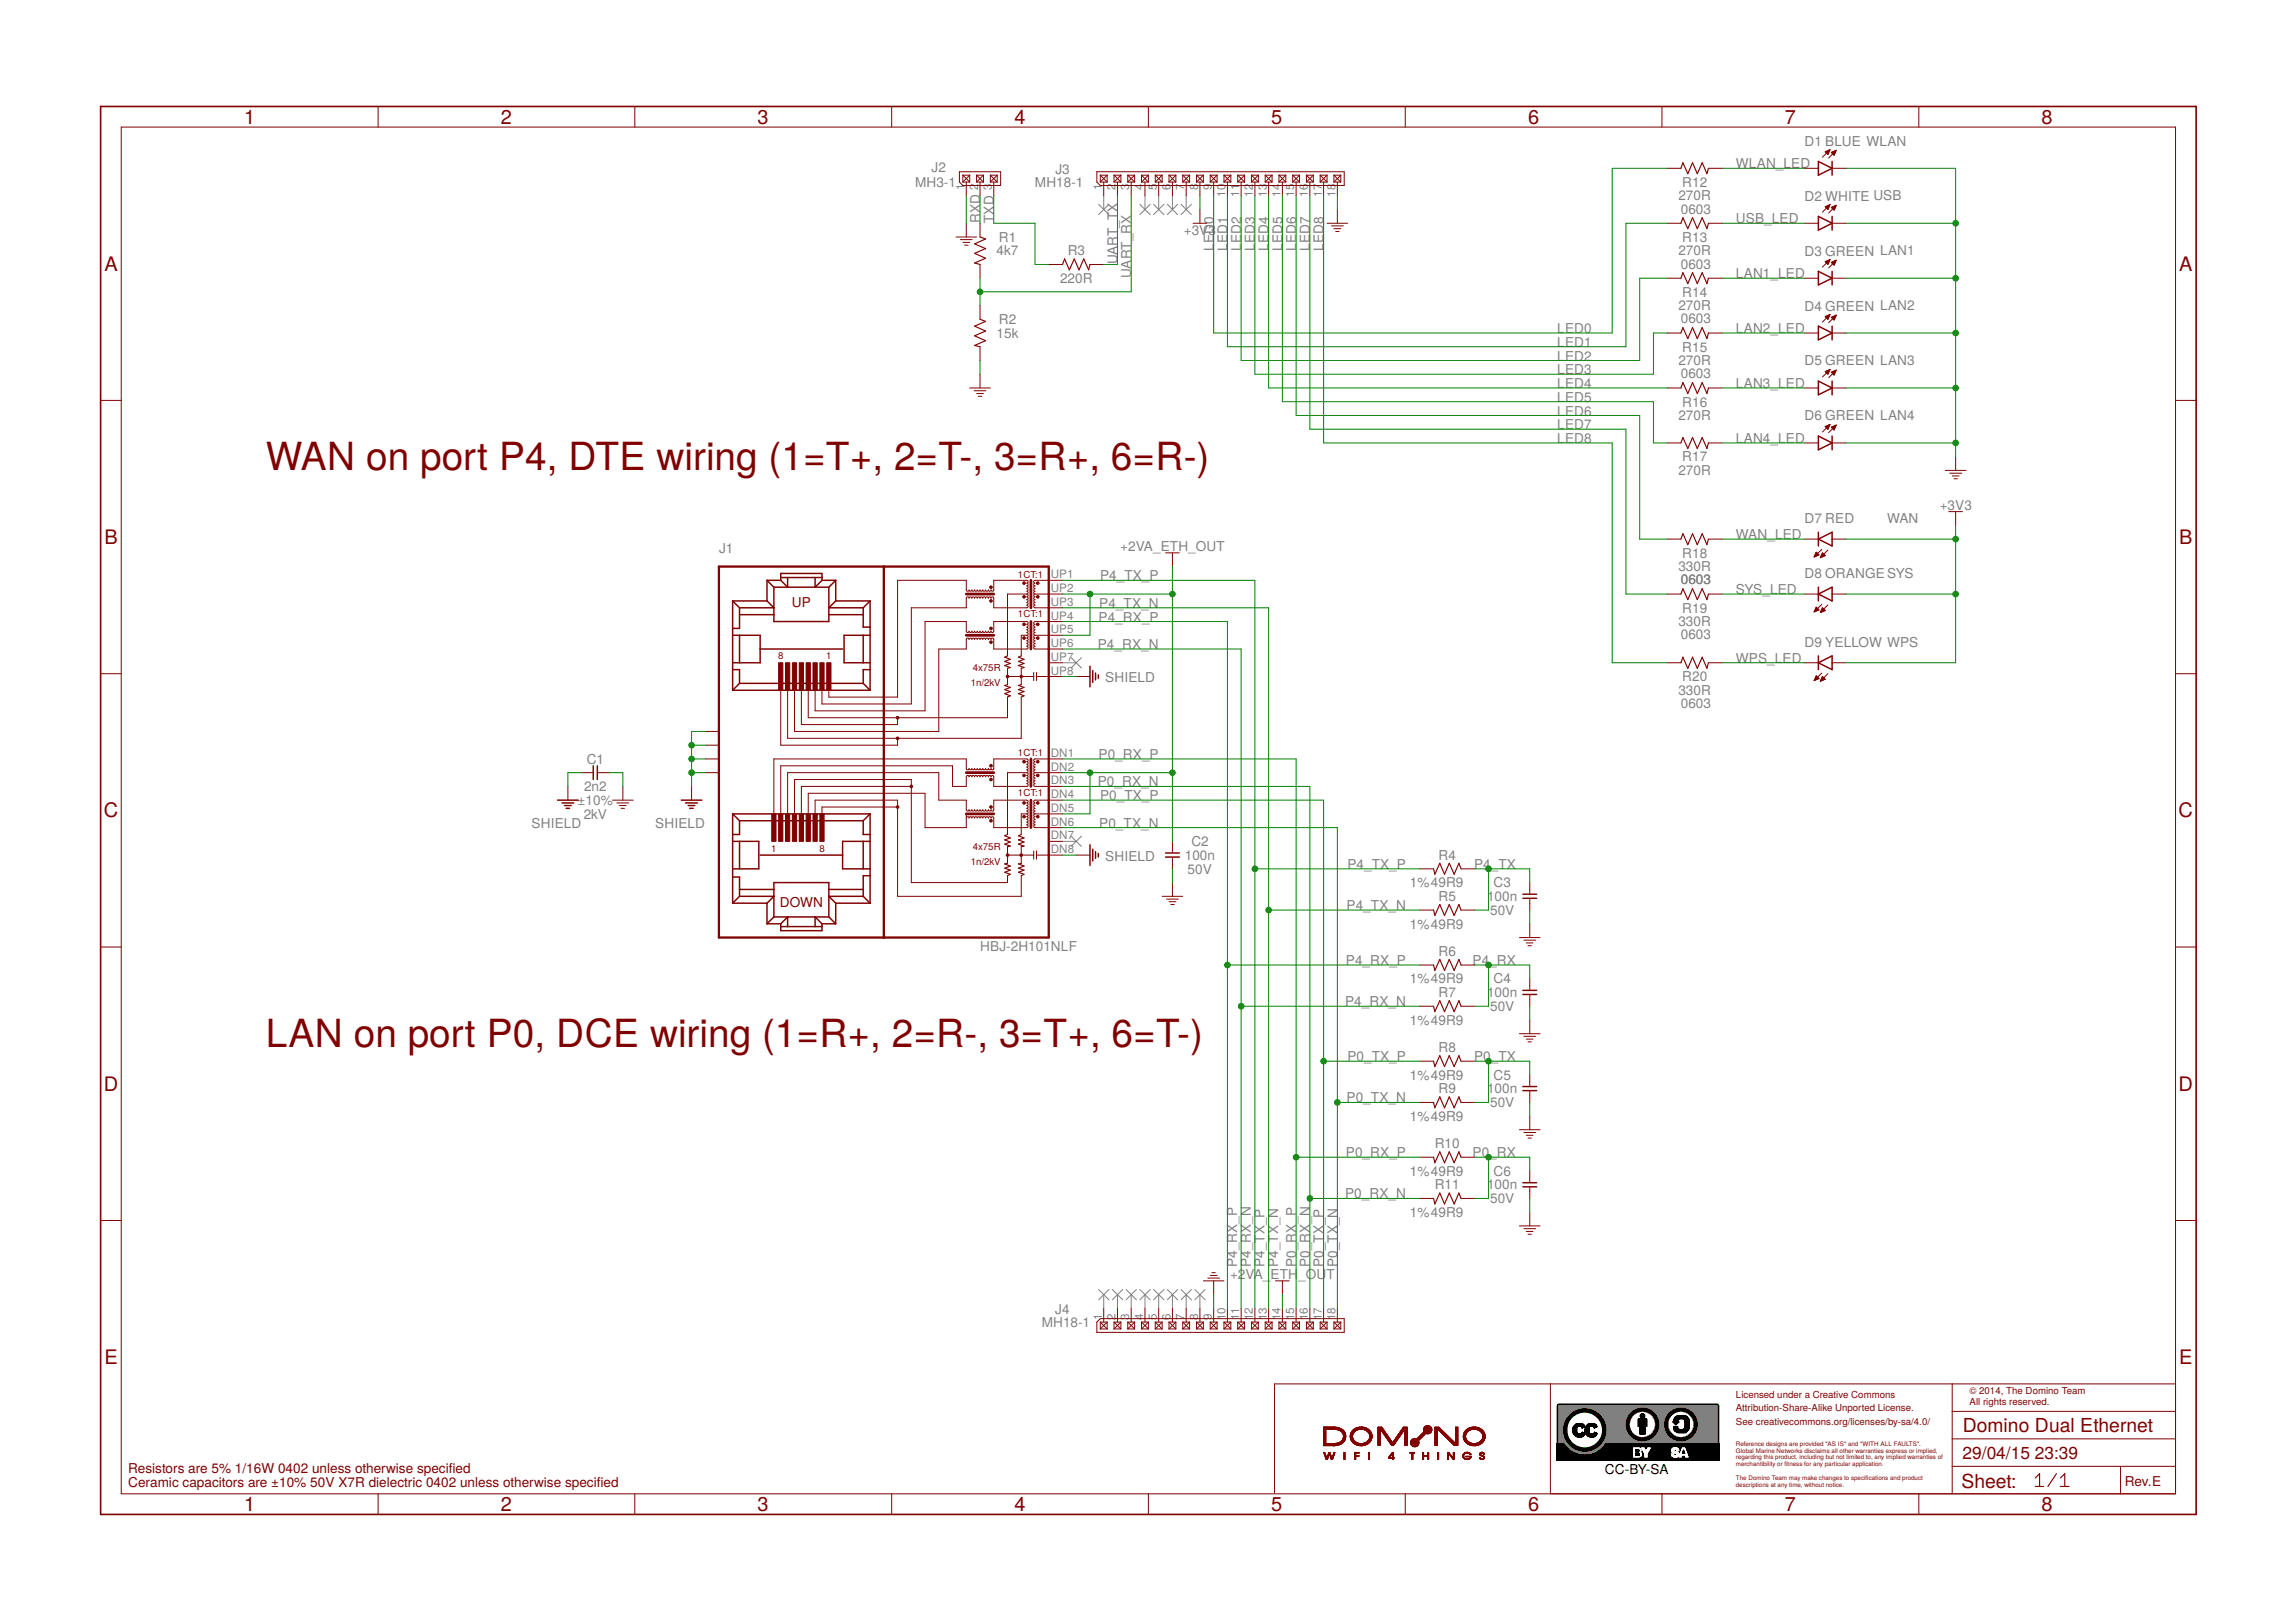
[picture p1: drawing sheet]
<svg xmlns="http://www.w3.org/2000/svg" width="297mm" height="210mm" viewBox="0 0 297 210" stroke-linecap="round" stroke-linejoin="round" font-family="sans-serif">
<defs><g id="words">
<g font-size="5" fill="#800000">
<text x="34.4" y="60.9">WAN on port P4, DTE wiring (1=T+, 2=T-, 3=R+, 6=R-)</text>
<text x="34.4" y="135.5">LAN on port P0, DCE wiring (1=R+, 2=R-, 3=T+, 6=T-)</text>
</g>
<g font-size="2.6" fill="#800000">
<text x="31.6" y="16">1</text>
<text x="64.8" y="16">2</text>
<text x="98" y="16">3</text>
<text x="131.2" y="16">4</text>
<text x="164.5" y="16">5</text>
<text x="197.7" y="16">6</text>
<text x="230.9" y="16">7</text>
<text x="264.1" y="16">8</text>
<text x="13.5" y="35">A</text>
<text x="281.9" y="35">A</text>
<text x="13.5" y="70.4">B</text>
<text x="281.9" y="70.4">B</text>
<text x="13.4" y="105.8">C</text>
<text x="281.9" y="105.8">C</text>
<text x="13.4" y="141.2">D</text>
<text x="281.9" y="141.2">D</text>
<text x="13.5" y="176.5">E</text>
<text x="281.9" y="176.5">E</text>
<text x="31.6" y="195.6">1</text>
<text x="64.8" y="195.6">2</text>
<text x="98" y="195.6">3</text>
<text x="131.2" y="195.6">4</text>
<text x="164.5" y="195.6">5</text>
<text x="197.7" y="195.6">6</text>
<text x="230.9" y="195.6">7</text>
<text x="264.1" y="195.6">8</text>
</g>
<g font-size="2.5" fill="#800000">
<text x="253.9" y="185.3">Domino Dual Ethernet</text>
<text x="253.7" y="192.5">Sheet:</text>
</g>
<g font-size="2.2" fill="#800000">
<text x="253.9" y="188.9">29/04/15</text>
<text x="263.3" y="188.9">23:39</text>
</g>
<g font-size="1.8" fill="#808080">
<text x="120.5" y="22.3">J2</text>
<text x="136.5" y="22.5">J3</text>
<text x="224.6" y="21.8">WLAN_LED</text>
<text x="233.5" y="18.9">D1 BLUE WLAN</text>
<text x="118.4" y="24.2">MH3-1</text>
<text x="126.8" y="28.9" transform="rotate(-90 126.8 28.9)">RXD</text>
<text x="128.6" y="28.9" transform="rotate(-90 128.6 28.9)">TXD</text>
<text x="133.9" y="24.2">MH18-1</text>
<text x="217.1" y="25.9">270R</text>
<text x="217.5" y="27.6">0603</text>
<text x="217.6" y="24.2">R12</text>
<text x="224.6" y="28.9">USB_LED</text>
<text x="233.5" y="26">D2 WHITE USB</text>
<text x="128.9" y="33.1">4k7</text>
<text x="129.2" y="31.3">R1</text>
<text x="138.1" y="33.1">R3</text>
<text x="144.6" y="34.2" transform="rotate(-90 144.6 34.2)">UART_TX</text>
<text x="146.3" y="36" transform="rotate(-90 146.3 36)">UART_RX</text>
<text x="153.1" y="30.4">+3V3</text>
<text x="157" y="32.4" transform="rotate(-90 157 32.4)">LED0</text>
<text x="158.8" y="32.4" transform="rotate(-90 158.8 32.4)">LED1</text>
<text x="160.6" y="32.4" transform="rotate(-90 160.6 32.4)">LED2</text>
<text x="162.3" y="32.4" transform="rotate(-90 162.3 32.4)">LED3</text>
<text x="164.1" y="32.4" transform="rotate(-90 164.1 32.4)">LED4</text>
<text x="165.9" y="32.4" transform="rotate(-90 165.9 32.4)">LED5</text>
<text x="167.7" y="32.4" transform="rotate(-90 167.7 32.4)">LED6</text>
<text x="169.5" y="32.4" transform="rotate(-90 169.5 32.4)">LED7</text>
<text x="171.2" y="32.4" transform="rotate(-90 171.2 32.4)">LED8</text>
<text x="217.1" y="33.1">270R</text>
<text x="217.5" y="34.7">0603</text>
<text x="217.6" y="31.3">R13</text>
<text x="224.6" y="36">LAN1_LED</text>
<text x="233.5" y="33.1">D3 GREEN LAN1</text>
<text x="129.2" y="41.9">R2</text>
<text x="137.1" y="36.6">220R</text>
<text x="217.1" y="40.2">270R</text>
<text x="217.5" y="41.9">0603</text>
<text x="217.6" y="38.4">R14</text>
<text x="233.5" y="40.2">D4 GREEN LAN2</text>
<text x="128.9" y="43.7">15k</text>
<text x="201.5" y="43.1">LED0</text>
<text x="201.5" y="44.9">LED1</text>
<text x="201.5" y="46.7">LED2</text>
<text x="217.1" y="47.3">270R</text>
<text x="217.6" y="45.5">R15</text>
<text x="224.6" y="43.1">LAN2_LED</text>
<text x="233.5" y="47.3">D5 GREEN LAN3</text>
<text x="201.5" y="53.8">LED6</text>
<text x="201.5" y="48.4">LED3</text>
<text x="201.5" y="50.2">LED4</text>
<text x="201.5" y="52">LED5</text>
<text x="217.5" y="49">0603</text>
<text x="217.6" y="52.6">R16</text>
<text x="224.6" y="50.2">LAN3_LED</text>
<text x="201.5" y="55.5">LED7</text>
<text x="201.5" y="57.3">LED8</text>
<text x="217.1" y="54.4">270R</text>
<text x="217.6" y="59.7">R17</text>
<text x="224.6" y="57.3">LAN4_LED</text>
<text x="233.5" y="54.4">D6 GREEN LAN4</text>
<text x="217.1" y="61.5">270R</text>
<text x="250.9" y="65.9">+3V3</text>
<text x="93" y="71.5">J1</text>
<text x="144.9" y="71.3">+2VA_ETH_OUT</text>
<text x="224.6" y="69.8">WAN_LED</text>
<text x="233.5" y="67.7">D7 RED</text>
<text x="244.1" y="67.7">WAN</text>
<text x="142.3" y="75.1">P4_TX_P</text>
<text x="217.1" y="73.9">330R</text>
<text x="217.5" y="75.6">0603</text>
<text x="217.6" y="72.2">R18</text>
<text x="224.6" y="76.9">SYS_LED</text>
<text x="233.5" y="74.8">D8 ORANGESYS</text>
<text x="142" y="84">P4_RX_N</text>
<text x="142.1" y="80.4">P4_RX_P</text>
<text x="142.2" y="78.7">P4_TX_N</text>
<text x="217.1" y="81">330R</text>
<text x="217.5" y="82.7">0603</text>
<text x="217.6" y="79.3">R19</text>
<text x="233.5" y="83.7">D9 YELLOW WPS</text>
<text x="143" y="88.3">SHIELD</text>
<text x="217.1" y="89.9">330R</text>
<text x="217.6" y="88.2">R20</text>
<text x="224.6" y="85.8">WPS_LED</text>
<text x="217.5" y="91.6">0603</text>
<text x="75.9" y="98.8">C1</text>
<text x="142" y="101.8">P0_RX_N</text>
<text x="142.1" y="98.2">P0_RX_P</text>
<text x="68.8" y="107.1">SHIELD</text>
<text x="74.7" y="104.2">±10%</text>
<text x="75.5" y="105.9">2kV</text>
<text x="75.6" y="102.4">2n2</text>
<text x="84.8" y="107.1">SHIELD</text>
<text x="142.2" y="107.1">P0_TX_N</text>
<text x="142.3" y="103.5">P0_TX_P</text>
<text x="143" y="111.4">SHIELD</text>
<text x="153.3" y="111.3">100n</text>
<text x="153.7" y="113.1">50V</text>
<text x="154.1" y="109.5">C2</text>
<text x="174.3" y="112.4">P4_TX_P</text>
<text x="186.1" y="111.3">R4</text>
<text x="190.7" y="112.4">P4_TX</text>
<text x="174.2" y="117.8">P4_TX_N</text>
<text x="182.4" y="114.8">1%49R9</text>
<text x="186.1" y="116.6">R5</text>
<text x="192.4" y="116.6">100n</text>
<text x="192.8" y="118.4">50V</text>
<text x="193.2" y="114.8">C3</text>
<text x="126.8" y="123.1">HBJ-2H101NLF</text>
<text x="174.1" y="124.9">P4_RX_P</text>
<text x="182.4" y="120.2">1%49R9</text>
<text x="186.1" y="123.7">R6</text>
<text x="190.5" y="124.9">P4_RX</text>
<text x="174" y="130.2">P4_RX_N</text>
<text x="182.4" y="127.3">1%49R9</text>
<text x="186.1" y="129">R7</text>
<text x="192.4" y="129">100n</text>
<text x="192.8" y="130.8">50V</text>
<text x="193.2" y="127.3">C4</text>
<text x="174.3" y="137.3">P0_TX_P</text>
<text x="182.4" y="132.6">1%49R9</text>
<text x="186.1" y="136.2">R8</text>
<text x="190.7" y="137.3">P0_TX</text>
<text x="174.2" y="142.7">P0_TX_N</text>
<text x="182.4" y="139.7">1%49R9</text>
<text x="186.1" y="141.5">R9</text>
<text x="192.4" y="141.5">100n</text>
<text x="192.8" y="143.3">50V</text>
<text x="193.2" y="139.7">C5</text>
<text x="174.1" y="149.8">P0_RX_P</text>
<text x="182.4" y="145">1%49R9</text>
<text x="185.6" y="148.6">R10</text>
<text x="190.5" y="149.8">P0</text>
<text x="192.7" y="149.8">_RX</text>
<text x="174" y="155.1">P0_RX_N</text>
<text x="182.4" y="152.2">1%49R9</text>
<text x="185.6" y="153.9">R11</text>
<text x="192.4" y="153.9">100n</text>
<text x="192.8" y="155.7">50V</text>
<text x="193.2" y="152.2">C6</text>
<text x="182.4" y="157.5">1%49R9</text>
<text x="159.1" y="165.5">+2VA_</text>
<text x="160" y="164" transform="rotate(-90 160 164)">P4_RX_P</text>
<text x="161.8" y="164" transform="rotate(-90 161.8 164)">P4_RX_N</text>
<text x="163.6" y="164" transform="rotate(-90 163.6 164)">P4_TX_P</text>
<text x="164.4" y="165.5">ETH</text>
<text x="165.4" y="164" transform="rotate(-90 165.4 164)">P4_TX_N</text>
<text x="167.7" y="164" transform="rotate(-90 167.7 164)">P0_RX_P</text>
<text x="167.9" y="165.5">_OU</text>
<text x="169.5" y="164" transform="rotate(-90 169.5 164)">P0_RX_N</text>
<text x="171.2" y="164" transform="rotate(-90 171.2 164)">P0_TX_P</text>
<text x="171.6" y="165.5">T</text>
<text x="173" y="164" transform="rotate(-90 173 164)">P0_TX_N</text>
<text x="134.8" y="171.7">MH18-1</text>
<text x="136.5" y="170">J4</text>
</g>
<g font-size="1.8" fill="#800000">
<text x="102.4" y="78.6">UP</text>
<text x="100.9" y="117.3">DOWN</text>
<text x="16.6" y="190.6">Resistors are 5% 1/16W 0402 unless otherwise specifed</text>
<text x="58.1" y="190.6">i</text>
<text x="16.6" y="192.4">Ceramic capacitors are ±10% 50V X7R dielectric 0402 unless otherwise specifed</text>
<text x="77.2" y="192.4">i</text>
<text x="274.9" y="192.2">Rev.E</text>
</g>
<text font-size="1.8" x="207.6" y="190.8">CC-BY-SA</text>
<g font-size="1.5" fill="#808080">
<text x="124.8" y="24.6" transform="rotate(-90 124.8 24.6)">1</text>
<text x="126.5" y="24.6" transform="rotate(-90 126.5 24.6)">2</text>
<text x="128.3" y="24.6" transform="rotate(-90 128.3 24.6)">3</text>
<text x="142.5" y="24.6" transform="rotate(-90 142.5 24.6)">1</text>
<text x="144.3" y="24.6" transform="rotate(-90 144.3 24.6)">2</text>
<text x="146.1" y="24.6" transform="rotate(-90 146.1 24.6)">3</text>
<text x="147.9" y="24.6" transform="rotate(-90 147.9 24.6)">4</text>
<text x="149.7" y="24.6" transform="rotate(-90 149.7 24.6)">5</text>
<text x="151.4" y="24.6" transform="rotate(-90 151.4 24.6)">6</text>
<text x="153.2" y="24.6" transform="rotate(-90 153.2 24.6)">7</text>
<text x="155" y="24.6" transform="rotate(-90 155 24.6)">8</text>
<text x="156.8" y="24.6" transform="rotate(-90 156.8 24.6)">9</text>
<text x="158.5" y="25.5" transform="rotate(-90 158.5 25.5)">10</text>
<text x="160.3" y="25.5" transform="rotate(-90 160.3 25.5)">11</text>
<text x="162.1" y="25.5" transform="rotate(-90 162.1 25.5)">12</text>
<text x="163.9" y="25.5" transform="rotate(-90 163.9 25.5)">13</text>
<text x="165.7" y="25.5" transform="rotate(-90 165.7 25.5)">14</text>
<text x="167.4" y="25.5" transform="rotate(-90 167.4 25.5)">15</text>
<text x="169.2" y="25.5" transform="rotate(-90 169.2 25.5)">16</text>
<text x="171" y="25.5" transform="rotate(-90 171 25.5)">17</text>
<text x="172.8" y="25.5" transform="rotate(-90 172.8 25.5)">18</text>
<text x="135.9" y="74.9">UP1</text>
<text x="135.9" y="76.6">UP2</text>
<text x="135.9" y="78.4">UP3</text>
<text x="135.9" y="80.2">UP4</text>
<text x="135.9" y="83.7">UP6</text>
<text x="135.9" y="82">UP5</text>
<text x="135.9" y="87.3">UP8</text>
<text x="135.9" y="85.5">UP7</text>
<text x="135.9" y="98">DN1</text>
<text x="135.9" y="99.7">DN2</text>
<text x="135.9" y="101.5">DN3</text>
<text x="135.9" y="103.3">DN4</text>
<text x="135.9" y="106.9">DN6</text>
<text x="135.9" y="105.1">DN5</text>
<text x="135.9" y="110.4">DN8</text>
<text x="135.9" y="108.6">DN7</text>
<text x="142.5" y="170.8" transform="rotate(-90 142.5 170.8)">1</text>
<text x="144.3" y="170.8" transform="rotate(-90 144.3 170.8)">2</text>
<text x="146.1" y="170.8" transform="rotate(-90 146.1 170.8)">3</text>
<text x="147.9" y="170.8" transform="rotate(-90 147.9 170.8)">4</text>
<text x="149.7" y="170.8" transform="rotate(-90 149.7 170.8)">5</text>
<text x="151.4" y="170.8" transform="rotate(-90 151.4 170.8)">6</text>
<text x="153.2" y="170.8" transform="rotate(-90 153.2 170.8)">7</text>
<text x="155" y="170.8" transform="rotate(-90 155 170.8)">8</text>
<text x="156.8" y="170.8" transform="rotate(-90 156.8 170.8)">9</text>
<text x="158.5" y="170.8" transform="rotate(-90 158.5 170.8)">10</text>
<text x="160.3" y="170.8" transform="rotate(-90 160.3 170.8)">11</text>
<text x="162.1" y="170.8" transform="rotate(-90 162.1 170.8)">12</text>
<text x="163.9" y="170.8" transform="rotate(-90 163.9 170.8)">13</text>
<text x="165.7" y="170.8" transform="rotate(-90 165.7 170.8)">14</text>
<text x="167.4" y="170.8" transform="rotate(-90 167.4 170.8)">15</text>
<text x="169.2" y="170.8" transform="rotate(-90 169.2 170.8)">16</text>
<text x="171" y="170.8" transform="rotate(-90 171 170.8)">17</text>
<text x="172.8" y="170.8" transform="rotate(-90 172.8 170.8)">18</text>
</g>
<g font-size="1.2" fill="#800000">
<text x="131.7" y="74.7">1CT:1</text>
<text x="131.7" y="79.9">1CT:1</text>
<text x="100.7" y="85.3">8</text>
<text x="106.9" y="85.3">1</text>
<text x="125.6" y="88.8">1n/2kV</text>
<text x="125.8" y="86.8">4x75R</text>
<text x="131.7" y="97.9">1CT:1</text>
<text x="131.7" y="103">1CT:1</text>
<text x="99.8" y="110.2">1</text>
<text x="106" y="110.2">8</text>
<text x="125.6" y="111.9">1n/2kV</text>
<text x="125.8" y="109.9">4x75R</text>
<text x="224.6" y="180.9">Licensed under a Creative Commons</text>
<text x="224.6" y="182.6">Attribution-Share-Alike Unported License.</text>
<text x="224.6" y="184.4">See creativecommons.org/licenses/by-sa/4.0/</text>
<text x="254.8" y="180.4">© 2014, The Domino Team</text>
<text x="254.8" y="181.8">All rights reserved.</text>
</g>
<g font-size=".8" fill="#800000">
<text x="224.6" y="188.9">regarding this product, including but not limited to, any implied warranties of</text>
<text x="224.6" y="189.8">merchantibility or ftness for any particular application.</text>
<text x="224.6" y="187.1">Reference designs are provided &quot;AS IS&quot; and &quot;WITH ALL FAULTS&quot;.</text>
<text x="224.6" y="191.5">The Domino Team may make changes to specifcations and product</text>
<text x="224.6" y="188">Global Marine Networks disclaims all other warranties express or implied,</text>
<text x="230.9" y="189.8">i</text>
<text x="241.4" y="191.5">i</text>
<text x="224.6" y="192.4">descriptions at any time, without notice.</text>
</g>
</g></defs>
<g fill="none" stroke="#808080" stroke-width=".13">
<path d="M142.1 26.4l.7 .7M142.8 25.3v1.8M142.8 27.1l.7 .7M143.5 26.4l-1.4 1.4M147.5 26.4l.6 .7M148.1 25.3v1.8M148.1 27.1l.7 .7M148.8 26.4l-1.3 1.4M149.2 26.4l.7 .7M149.9 25.3v1.8M149.9 27.1l.7 .7M150.6 26.4l-1.4 1.4"/>
<path d="M151 26.4l.7 .7M151.7 25.3v1.8M151.7 27.1l.7 .7M152.4 26.4l-1.4 1.4M152.8 26.4l.7 .7M153.5 25.3v1.8M153.5 27.1l.6 .7M154.1 26.4l-1.3 1.4M137.5 85.8h1.7M138.6 85.1l1.3 1.3M139.2 85.8l-.6 .6M139.9 85.1l-.7 .7"/>
<path d="M137.5 108.9h1.7M138.6 108.2l.6 .7M139.2 108.9l.7 .6M139.9 108.2l-1.3 1.3M142.1 166.9l1.4 1.3M142.8 167.5l-.7 .7M142.8 167.5v1.8M143.5 166.9l-.7 .6M143.9 166.9l1.3 1.3M144.6 167.5l-.7 .7M144.6 167.5v1.8M145.2 166.9l-.6 .6"/>
<path d="M145.7 166.9l1.3 1.3M146.3 167.5l-.6 .7M146.3 167.5v1.8M147 166.9l-.7 .6M147.5 166.9l1.3 1.3M148.1 167.5l-.6 .7M148.1 167.5v1.8M148.8 166.9l-.7 .6M149.2 166.9l1.4 1.3M149.9 167.5l-.7 .7M149.9 167.5v1.8M150.6 166.9l-.7 .6"/>
<path d="M151 166.9l1.4 1.3M151.7 167.5l-.7 .7M151.7 167.5v1.8M152.4 166.9l-.7 .6M152.8 166.9l1.3 1.3M153.5 167.5l-.7 .7M153.5 167.5v1.8M154.1 166.9l-.6 .6M154.6 166.9l1.3 1.3M155.2 167.5l-.6 .7M155.2 167.5v1.8M155.9 166.9l-.7 .6"/>
<path d="M201.5 185.1h1.2M201.5 184.3h1.3M201.5 185h1.2M201.5 184.9h1.2M201.5 184.8h1.2M201.5 184.7h1.2M201.5 184.6h1.2M201.5 184.6h1.3M201.5 184.5h1.3M201.5 184.4h1.3M201.5 184.2h1.3M201.5 184.1h1.4"/>
<path d="M201.5 184h1.4M201.5 183.9h1.5M201.5 183.8h1.5M201.5 183.8h1.6M201.5 183.7h1.6M201.5 183.6h1.6M201.5 183.6h1.7M201.5 183.5h1.7M201.5 183.5h1.8M201.5 183.4h1.8M201.5 183.4h1.9M201.5 183.3h1.9"/>
<path d="M201.5 183.2h2.1M201.5 183.1h2.2M201.5 183h2.3M201.5 183h2.4M201.5 182.9h2.6M201.5 182.8h2.8M201.5 182.8h3M201.5 182.7h10.6M201.5 182.6h20.7M201.5 182.5h20.7M201.5 182.4h20.7M201.5 182.3h20.7"/>
<path d="M201.5 182.2h20.7M201.5 182.1h20.7M201.5 182h20.7M201.5 181.9h20.7M201.5 181.8h20.7M201.5 186h1.4M201.5 186.8h2M201.5 186.8h1.9M201.5 186.7h1.9M201.5 186.7h1.8M201.5 186.6h1.8M201.5 186.6h1.7"/>
<path d="M201.5 186.5l1.7 .1M201.5 186.5h1.7M201.5 186.5h1.6M201.5 186.4h1.6M201.5 186.3h1.6M201.5 186.3h1.5M201.5 186.2h1.5M201.5 186.1h1.4M201.5 185.9h1.4M201.5 185.9h1.3M201.5 185.8h1.3M201.5 185.7h1.3"/>
<path d="M201.5 185.6h1.3M201.5 185.5h1.3M201.5 185.5h1.2M201.5 185.4h1.2M201.5 185.3h1.2M201.5 185.2h1.2M202.3 186.8l.7 .8M202.3 186.8l1.2 .1M202.3 186.9h1.3M202.4 187h1.3M202.4 187h1.4M202.4 187.1h1.5"/>
<path d="M202.5 187.1h1.4M202.5 187.2h1.6M202.6 187.2h1.6M202.6 187.3h1.9M202.6 187.3h1.7M202.7 187.3h2M202.7 184.7v.4M202.7 187.4h4.6M202.7 185.1v.4M202.7 185.5l.1 .3M202.8 184.4l-.1 .3M202.8 187.4h4.5"/>
<path d="M202.8 185.8l.3 .5M202.8 187.5h4.4M202.8 184.3h-1.3M202.9 184.1l-.1 .3M202.9 184.1l-1.4 .1M202.9 187.5h4.3M202.9 187.6h4.2M202.9 184h-1.4M203 187.6l.6 .4M203 187.6h4M203 183.9h-1.5M203 183.8l-.1 .3"/>
<path d="M203 183.8l-1.5 .1M203.1 186.3l.1 .3M203.1 187.7h3.8M203.1 183.7h-1.6M203.1 187.7h3.7M203.2 187.8h3.6M203.2 183.6l-.2 .2M203.2 183.6h-1.7M203.2 183.5l-1.7 .1M203.2 186.6l.5 .4M203.2 187.8h3.5M203.3 183.5h-1.8"/>
<path d="M203.3 187.9h3.4M203.4 187.9h3.2M203.4 183.3l-.2 .3M203.5 186.8h-2v-5h20.7v5h-15.6M203.5 183.3h-2M203.5 183.2l-2 .1M203.6 188l1.1 .3M203.6 188h2.9M203.6 183.2h-2.1M203.7 183.1h-2.2M203.7 188h2.7M203.7 187l.6 .3 .6 .1"/>
<path d="M203.8 188.1h2.6M203.8 183l-2.3 .1M203.8 188.1h2.5M203.9 188.1h2.3M203.9 183h-2.4M204 188.2h2.2M204.1 182.9h-2.6M204.1 188.2h1.9M204.2 182.9h-2.7M204.3 188.2h1.5M204.4 188.3h1.3M204.4 182.8h-2.9"/>
<path d="M204.5 182.8l-.6 .2-.5 .3M204.6 188.3h.9M204.7 188.3h.7M204.8 182.7l-.3 .1M205 182.7l.7 .1M205.4 182.8h6.5M205.5 182.8h6.3M205.7 182.8h6M205.7 182.8l.6 .3M205.8 182.9h5.9M205.8 187.3h1.6M205.8 182.9h5.8"/>
<path d="M205.9 182.9h5.7M205.9 187.2h1.6M206 183h5.5M206.1 183h5.4M206.1 187.1h1.5M206.1 183h5.3M206.2 187.1h1.4M206.2 183.1h5.1M206.3 183.1l.5 .4M206.3 183.1h5M206.3 187l-.6 .3-.6 .1M206.3 187h1.3"/>
<path d="M206.3 183.2h5M206.3 187h1.4M206.4 183.2h4.9M206.4 186.9h1.3M206.4 183.2h4.8M206.5 183.3h4.7M206.5 186.9h1.2M206.5 188l-1.2 .3M206.5 183.3h4.6M206.6 183.3h4.5M206.6 186.8l-.3 .2M206.6 186.8h15.6"/>
<path d="M206.6 183.4h4.5M206.6 186.7h15.6M206.7 183.5h4.4M206.7 183.5h4.3M206.7 186.7h15.5M206.7 186.6h15.5M206.8 183.5l.3 .6M206.8 183.5h4.2M206.8 183.6h4.2M206.8 186.6h15.4M206.8 183.6h4.1M206.8 186.5h15.4"/>
<path d="M206.9 183.7h4M206.9 187.7l-.4 .3M206.9 186.5h15.3M206.9 186.4h15.3M206.9 183.8h4M207 183.8h3.9M207 186.3h15.2M207 183.9h3.9M207 184h3.8M207 183.9h3.8M207 186.2h15.2M207.1 186.2h15.1"/>
<path d="M207.1 184h3.7M207.1 184.1h3.7M207.1 186.1h15.1M207.1 184.1l.2 .6M207.1 186.1l-.5 .7M207.1 186h15.1M207.1 186h5.1M207.2 184.2h3.6M207.2 187.5l-.3 .2M207.2 186h4.8M207.2 185.9h4.7M207.2 184.3h3.6"/>
<path d="M207.2 185.9h4.6M207.2 185.8h4.5M207.2 184.4h3.6M207.2 185.8h4.4M207.2 185.8h4.3M207.2 184.5h3.6M207.2 185.8l-.1 .3M207.2 185.7l4.3 .1M207.2 185.7h4.3M207.2 185.7h4.2M207.3 184.6h3.5M207.3 184.5h3.5"/>
<path d="M207.3 185.7h4.1M207.3 185.6h4M207.3 184.7h3.5M207.3 185.5l4 .1M207.3 185.5h3.9M207.3 184.7v.4M207.3 184.9h3.6M207.3 184.8h3.6M207.3 184.8h3.5M207.3 185.5l-.1 .3M207.3 185.4l3.9 .1M207.3 185.4h3.8"/>
<path d="M207.3 185.3h3.8M207.3 185.1h3.6M207.3 185h3.6M207.3 185.1h.1M207.3 185.1v.4M207.3 185.2h3.7M207.3 185.1h3.7M207.4 187.3h-2.1M207.4 187.3h-1.9M207.5 187.2h-1.7M207.5 187.2h-1.5M207.6 187.1l-.4 .4"/>
<path d="M207.6 187.1h-1.5M207.6 187h-1.4M207.7 186.9h-1.3M207.8 186.8l-.2 .3M207.8 186.8l-1.3 .1M208.6 184.3v.8M210.8 184.4v.3M210.8 184.3v.1M210.8 184.1v.2M210.8 184.7l.1 .2M210.9 183.9l-.1 .2M210.9 184.9l.1 .2"/>
<path d="M210.9 183.6v.3M211 185.1l.3 .5M211.1 183.4h-4.4M211.2 183.2l-.3 .4M211.3 185.6l.2 .1M211.5 185.7l.2 .1M211.6 182.9l-.4 .3M211.7 185.8l.7 .2M212 182.7l-10.5 .1M212.2 182.7h.5M212.2 182.7l-.6 .2M212.2 182.7h-10.7"/>
<path d="M212.7 186h4.5M212.7 182.7l.7 .2M212.7 182.7h4.4M212.9 186h4.2M212.9 182.7h4.1M213 185.9l-.5 .1M213 185.9h4M213 182.7h3.9M213.1 182.8h3.6M213.1 185.9h3.7M213.2 182.8h3.5M213.2 182.8h3.4"/>
<path d="M213.2 185.8h3.5M213.3 182.9h3.3M213.3 185.8h3.3M213.4 182.9h3.1M213.4 185.8h3.2M213.4 182.9l.4 .3M213.4 185.7h3.1M213.5 183h2.9M213.5 185.7h3M213.5 183h2.8M213.5 185.7h2.9M213.6 185.6h2.8"/>
<path d="M213.6 183h2.7M213.6 183.1h2.7M213.6 185.6h2.7M213.6 183.1h2.6M213.7 183.2h2.5M213.7 185.5h2.6M213.7 185.5h2.5M213.8 183.2l.2 .4M213.8 183.2h2.3M213.8 185.4l-.4 .4-.4 .1M213.8 183.3h2.3M213.8 185.4h2.4"/>
<path d="M213.8 185.4h2.3M213.8 183.3h2.2M213.8 185.3h2.3M213.9 183.4h2.1M213.9 185.3h2.2M213.9 183.5h2.1M213.9 185.2h2.1M214 183.5h2M214 185.2h2M214 185.1h2M214 185.1h1.9M214 183.6h1.9"/>
<path d="M214 183.6a1.5 1.5 0 0 1 .1 1.2M214 185h1.9M214 185l-.2 .4M214 183.7h1.9M214.1 184.9h1.8M214.1 183.8h1.7M214.1 183.7h1.8M214.1 184.8h1.8M214.1 184.8h1.7M214.1 183.9h1.7M214.1 184.8l-.1 .2M214.1 184.7h1.7"/>
<path d="M214.1 184h1.7M214.1 184.6l1.7 .1M214.1 184.6h1.7M214.1 184.1h1.7M214.2 184.3h1.6M214.2 184.6h1.6M214.2 184.5h1.6M214.2 184.4h1.6M214.2 184.2h1.6M214.2 184.1h1.6M215.8 184.1v.2M215.8 184.3v.3"/>
<path d="M215.8 184.6v.2M215.8 183.8v.3M215.8 184.8l.1 .2M215.9 183.6l-.1 .2M215.9 185l.3 .4M215.9 183.5l-1.9 .1M216 183.5h-2.1M216 183.4l-.1 .2M216.2 183.2l-.2 .2M216.2 185.4l.4 .4M216.4 183l-.2 .2M216.6 182.9l-.2 .1"/>
<path d="M216.6 185.8l.4 .1M217 185.9l.7 .1M217.3 182.6l-.7 .3M217.5 182.6l.7 .2M217.7 186h4.5M217.7 182.7h4.5M217.9 182.7h4.3M217.9 186h4.3M217.9 185.9l-.2 .1M217.9 185.9h4.3M218 182.7h4.2M218.1 182.8h4.1"/>
<path d="M218.1 185.9h4.1M218.2 182.8l.2 .1M218.2 182.8h4M218.2 185.8h4M218.3 182.9h3.9M218.3 185.8h3.9M218.4 182.9l.3 .3M218.4 182.9h3.8M218.4 185.8l-.5 .1M218.4 185.8h3.8M218.4 185.7h3.8M218.4 183h3.8"/>
<path d="M218.5 183h3.7M218.5 185.7h3.7M218.5 185.6h3.7M218.6 185.6h3.6M218.6 183.1h3.6M218.7 183.2h3.5M218.7 185.5h3.5M218.7 183.2l.3 .4M218.8 183.3h3.4M218.8 185.4h3.4M218.8 185.3h3.4M218.8 183.4h3.4"/>
<path d="M218.9 183.4h3.3M218.9 185.3h3.3M218.9 183.5h3.3M218.9 185.2h3.3M218.9 185.1h3.3M219 185.1h3.2M219 183.6h3.2M219 183.6l.1 .3M219 185h3.2M219 185l-.3 .4-.3 .4M219 183.7h3.2M219 184.9h3.2"/>
<path d="M219.1 184.9h3.1M219.1 183.8h3.1M219.1 183.9v.2M219.1 184.8h3.1M219.1 183.9h3.1M219.1 184.8l-.1 .2M219.1 184.7h3.1M219.1 184h3.1M219.1 184.6h3.1M219.1 184.1h3.1M219.1 184.3h3.1M219.1 184.1v.5"/>
<path d="M219.1 184.5h3.1M219.1 184.4h3.1M219.1 184.2h3.1M219.1 184.6v.2M222.2 182.6h-20.7"/>
</g>
<g fill="none" stroke="#800000" stroke-width=".13">
<path d="M15.7 16.4h265.8v176.9h-265.8zM48.9 13.8v2.6M82.1 13.8v2.6M115.4 13.8v2.6M148.6 13.8v2.6M181.8 13.8v2.6M215 13.8v2.6M236.1 19.7h.5M236.1 19.6l.6-.2-.2 .6zM236.2 19.7h.4M236.2 19.6h.4M236.3 19.8h.3"/>
<path d="M236.3 19.5h.4M236.4 19.9h.1M236.5 19.5h.2M236.6 19.4h.1M236.7 19.4l-.9 .9M236.9 19.7l.7-.2-.3 .6zM237 19.8h.4M237 19.7h.4M237.1 19.9h.3M237.1 19.7h.4M237.2 19.9h.1M237.2 19.6h.3"/>
<path d="M237.4 19.5h.1M237.5 19.5h.1M237.6 19.5l-1 .9M248.2 13.8v2.6M123.7 30.7h2.6M124.1 22.2h5.4v1.8h-4.9l-.5-.4zM124.2 31h1.6M124.6 23.6h.9M124.6 22.7h.9M124.6 22.7v.9M124.6 22.7l.9 .9M124.6 31.4h.9"/>
<path d="M124.8 31.7h.4M125 23.6v1.7M125 28.9v1.8M125.5 22.7v.9M125.5 22.7l-.9 .9M126.3 23.6h.9M126.3 22.7h.9M126.3 22.7v.9M126.3 22.7l.9 .9M126.8 23.6v1.7M126.8 28.9v1.8M126.8 34.2v1.8"/>
<path d="M126.8 39.5v1.8M127.2 22.7v.9M127.2 22.7l-.9 .9M128.1 23.6h.9M128.1 22.7h.9M128.1 22.7v.9M128.1 22.7l.9 .9M128.6 23.6v1.7M129 22.7v.9M129 22.7l-.9 .9M135.7 34.2h1.8M141 34.2h1.8"/>
<path d="M141.9 22.2h32v1.8h-31.6l-.4-.4zM142.3 22.7v.9M142.3 23.6h.9M142.3 22.7h.9M142.3 22.7l.9 .9M142.8 23.6v1.7M143.2 22.7v.9M143.2 22.7l-.9 .9M144.1 22.7v.9M144.1 23.6h.9M144.1 22.7h.9M144.1 22.7l.9 .9"/>
<path d="M144.6 23.6v1.7M145 22.7v.9M145 22.7l-.9 .9M145.9 22.7v.9M145.9 23.6h.9M145.9 22.7h.9M145.9 22.7l.9 .9M146.3 23.6v1.7M146.8 22.7v.9M146.8 22.7l-.9 .9M147.7 22.7v.9M147.7 23.6h.9"/>
<path d="M147.7 22.7h.9M147.7 22.7l.9 .9M148.1 23.6v1.7M148.6 22.7v.9M148.6 22.7l-.9 .9M149.5 22.7v.9M149.5 23.6h.8M149.5 22.7h.8M149.5 22.7l.8 .9M149.9 23.6v1.7M150.3 22.7v.9M150.3 22.7l-.8 .9"/>
<path d="M151.2 22.7v.9M151.2 23.6h.9M151.2 22.7h.9M151.2 22.7l.9 .9M151.7 23.6v1.7M152.1 22.7v.9M152.1 22.7l-.9 .9M153 22.7v.9M153 23.6h.9M153 22.7h.9M153 22.7l.9 .9M153.5 23.6v1.7"/>
<path d="M153.9 22.7v.9M153.9 22.7l-.9 .9M154.3 28.9h1.8M154.8 22.7v.9M154.8 23.6h.9M154.8 22.7h.9M154.8 22.7l.9 .9M155.2 23.6v1.7M155.2 27.1v1.8M155.7 22.7v.9M155.7 22.7l-.9 .9M156.6 22.7v.9"/>
<path d="M156.6 23.6h.9M156.6 22.7h.9M156.6 22.7l.9 .9M157 23.6v1.7M157.5 22.7v.9M157.5 22.7l-.9 .9M158.3 22.7v.9M158.3 23.6h.9M158.3 22.7h.9M158.3 22.7l.9 .9M158.8 23.6v1.7M159.2 22.7v.9"/>
<path d="M159.2 22.7l-.9 .9M160.1 22.7v.9M160.1 23.6h.9M160.1 22.7h.9M160.1 22.7l.9 .9M160.6 23.6v1.7M161 22.7v.9M161 22.7l-.9 .9M161.9 22.7v.9M161.9 23.6h.9M161.9 22.7h.9M161.9 22.7l.9 .9"/>
<path d="M162.3 23.6v1.7M162.8 22.7v.9M162.8 22.7l-.9 .9M163.7 22.7v.9M163.7 23.6h.9M163.7 22.7h.9M163.7 22.7l.9 .9M164.1 23.6v1.7M164.6 22.7v.9M164.6 22.7l-.9 .9M165.5 22.7v.9M165.5 23.6h.8"/>
<path d="M165.5 22.7h.8M165.5 22.7l.8 .9M165.9 23.6v1.7M166.3 22.7v.9M166.3 22.7l-.8 .9M167.2 22.7v.9M167.2 23.6h.9M167.2 22.7h.9M167.2 22.7l.9 .9M167.7 23.6v1.7M168.1 22.7v.9M168.1 22.7l-.9 .9"/>
<path d="M169 22.7v.9M169 23.6h.9M169 22.7h.9M169 22.7l.9 .9M169.5 23.6v1.7M169.9 22.7v.9M169.9 22.7l-.9 .9M170.8 22.7v.9M170.8 23.6h.9M170.8 22.7h.9M170.8 22.7l.9 .9M171.2 23.6v1.7"/>
<path d="M171.7 28.9h2.6M171.7 22.7v.9M171.7 22.7l-.9 .9M172.3 29.2h1.5M172.6 22.7v.9M172.6 23.6h.9M172.6 22.7h.9M172.6 22.7l.9 .9M172.6 29.6h.9M172.8 30h.4M173 23.6v1.7M173 27.1v1.8"/>
<path d="M173.5 22.7v.9M173.5 22.7l-.9 .9M215.7 28.9h1.8M215.7 21.8h1.8M215.7 36h1.8M221 28.9h1.8M221 21.8h1.8M221 36h1.8M233.5 28.9h1.7M233.5 21.8h1.7M233.5 36h1.7M236.1 26.7h.5"/>
<path d="M236.1 26.8l.4 .3M236.1 33.9l.6-.3-.2 .6zM236.2 33.9h.4M236.2 26.8h.4M236.2 34h.4M236.2 33.8h.4M236.2 26.9h.4M236.3 34h.3M236.3 26.9h.3M236.3 26.7h.4M236.3 34.1h.3M236.3 27h.2"/>
<path d="M236.3 33.8h.4M236.4 34.1h.1M236.4 27h.1M236.4 26.6h.3M236.4 34.2h.1M236.5 27.1h.1M236.5 33.7h.2M236.5 26.6h.2M236.6 33.7h.1M236.7 26.5h.1M236.7 33.6h.1M236.7 26.5l-.9 1"/>
<path d="M236.7 26.5l-.6 .3M236.7 26.5l-.2 .6M236.7 33.6l-.9 1M236.9 26.8l.7-.2-.3 .6zM236.9 34l.7-.3-.3 .6zM236.9 26.9h.5M236.9 34h.5M237 34h.4M237 26.9h.4M237 28.9h1.8M237 21.8h1.8M237 26.8h.4"/>
<path d="M237 36h1.8M237 34.1h.4M237.1 27h.3M237.1 34.1h.3M237.1 33.9h.4M237.2 26.7h.3M237.2 34.2h.1M237.2 27.1h.1M237.2 20h.1M237.2 33.8h.3M237.3 20.1h.1M237.3 34.3h.1"/>
<path d="M237.3 26.7h.2M237.3 33.8h.2M237.4 26.6h.1M237.5 33.7h.1M237.6 26.6l-1 1M237.6 33.7l-1 1M13 51.8h2.7M125.5 50.2h2.6M126 50.6h1.6M126.4 50.9h.8M126.6 51.3h.4M126.8 44.9v1.8"/>
<path d="M126.8 48.4v1.8M215.7 43.1h1.8M215.7 50.2h1.8M215.7 57.3h1.8M221 43.1h1.8M221 50.2h1.8M221 57.3h1.8M233.5 43.1h1.7M233.5 50.2h1.7M233.5 57.3h1.7M236.1 41h.5M236.1 41l.4 .3"/>
<path d="M236.1 48.1l.6-.3-.2 .6zM236.1 55.2h.5M236.1 55.2l.4 .3M236.2 48.1h.4M236.2 41h.4M236.2 55.2h.4M236.2 48h.4M236.2 48.2h.4M236.2 41.1h.4M236.2 55.3h.4M236.2 55.1h.5M236.3 40.9h.4"/>
<path d="M236.3 48.2h.3M236.3 41.1h.3M236.3 55.4h.3M236.3 48.3h.3M236.3 48h.4M236.3 41.2h.2M236.4 55.4h.1M236.4 40.9h.3M236.4 48.3h.1M236.4 55.1h.3M236.4 41.3h.1M236.4 55.5h.1"/>
<path d="M236.4 48.4h.1M236.5 47.9h.2M236.5 41.3h.1M236.5 55.5h.1M236.5 55h.2M236.5 40.8h.2M236.6 47.9h.1M236.6 55h.1M236.7 40.7h.1M236.7 47.8h.1M236.7 40.7l-.9 1M236.7 40.7l-.6 .3"/>
<path d="M236.7 40.7l-.2 .6M236.7 47.8l-.9 1M236.7 54.9l-.9 1M236.7 54.9l-.6 .3M236.7 54.9l-.2 .6M236.9 41.1l.7-.3-.3 .6zM236.9 48.2l.7-.3-.3 .6zM236.9 55.3l.7-.3-.3 .6zM236.9 41.1h.5M236.9 48.2h.5M237 55.3h.4M237 48.2h.4"/>
<path d="M237 55.2h.4M237 41.1h.4M237 41h.4M237 55.4h.4M237 43.1h1.8M237 50.2h1.8M237 57.3h1.8M237 48.3h.4M237.1 41.2h.3M237.1 48.1h.4M237.1 55.4h.3M237.1 48.3h.3"/>
<path d="M237.1 41.3h.2M237.1 41h.4M237.1 55.5h.2M237.1 55.2h.4M237.2 48.4h.1M237.2 41.3h.1M237.2 48h.3M237.2 55.5h.1M237.2 48.5h.1M237.2 41.4h.1M237.2 55.6h.1M237.3 48.5h.1"/>
<path d="M237.3 55.1h.2M237.3 40.9h.2M237.3 48h.2M237.4 55.1h.1M237.4 40.9h.1M237.5 47.9h.1M237.5 40.8h.1M237.5 55h.1M237.6 40.8l-1 1M237.6 47.9l-1 1M237.6 55l-1 1M253 59.1v1.8"/>
<path d="M281.5 51.8h2.6M132.8 76.9l.2 .2-.2 .1 .2 .2-.2 .2 .2 .2-.2 .2h.2v.2l-.2 .1 .2 .2-.2 .2h-4.2v-1.3l-.2-.2-.2 .2-.2-.2-.1 .2-.2-.2-.2 .2-.2-.2-.2 .2-.1-.2-.2 .2-.2-.2-.2 .2-.1-.2-.2 .2-.2-.2-.2 .2-.1-.1h-.1l-.1 .1-.1-.1h-.2l-.1 .1v1.3h-7.1v12.4h-11.6v-1.8M132.8 76.9l.2-.2-.2-.2 .2-.2-.2-.1 .2-.2-.2-.2 .2-.2-.2-.1 .2-.1v-.2l-.2-.1h-4.2v1.2l-.2 .2-.2-.2-.2 .2-.1-.2-.2 .2-.2-.2-.2 .2-.2-.2-.1 .2-.2-.2-.2 .2-.2-.2-.1 .2-.2-.2-.2 .2-.2-.2-.1 .2h-.1l-.1-.2-.1 .2h-.2l-.1-.2v-1.2h-8.9v15.1h-8.9v-.9M132.8 76.9h-2.5v8M133.9 76.9l-.2 .2 .2 .1-.2 .2 .2 .2-.2 .2 .2 .2-.2 .1 .2 .2-.1 .1v.2l3.7 .1M133.9 76.9h3.6M137.5 75.1h-3.7l-.1 .2 .2 .2-.2 .1 .2 .2-.2 .2 .2 .2-.2 .1 .2 .2-.2 .2 .2 .2M150.8 71.5h1.8M151.7 71.5v1.8M215.7 76.9h1.8M215.7 69.8h1.8M221 76.9h1.8"/>
<path d="M221 69.8h1.8M233.5 76.9h1.7M233.5 69.8h1.7M234.7 79.1h.1M234.7 72.1h.1M234.7 72h.2M234.8 79.1h.2M234.8 71.9h.2M234.8 79h.3M234.8 71.9h.4M234.8 79h.4M234.8 78.9h.5"/>
<path d="M234.8 71.8h.5M234.8 78.8h.4M234.9 78.8h.3M234.9 71.7h.3M234.9 71.6h.3M234.9 78.7h.2M234.9 71.6h.2M234.9 71.5h.2M234.9 78.6h.1M235 78.6l.3 .3-.6 .3zM235 71.5l.3 .3-.6 .3zM235 71.5h.1"/>
<path d="M235.5 72.2h.1M235.5 79.2h.1M235.5 72.1h.1M235.5 79.2h.2M235.6 79.1h.2M235.6 72.1h.2M235.6 79.1h.4M235.6 72h.3M235.6 79h.5M235.6 71.9h.5M235.6 71.8h.5M235.7 78.9h.3"/>
<path d="M235.7 71.8h.3M235.7 78.2l-1 1M235.7 78.8h.3M235.7 71.1l-1 1M235.7 78.8h.2M235.7 71.7h.2M235.7 78.7h.2M235.7 71.6h.2M235.8 78.7h.1M235.8 71.6h.1M235.8 78.7l.3 .3-.6 .3zM235.8 71.5l.3 .4-.6 .3z"/>
<path d="M236.5 78.3l-1 1M236.5 71.2l-1 1M237 76.9h1.8M237 69.8h1.8M251.7 60.9h2.6M252.1 66.2h1.8M252.2 61.2h1.6M252.6 61.6h.8M252.8 62h.4M253 66.2v1.8M13 87.2h2.7M75.2 100h1.5"/>
<path d="M77.4 100h1.4M91.2 100h1.8M91.2 94.7h1.8M91.2 96.4h1.8M91.2 98.2h1.8M101 89.3v7.1h15.1v-.9M101.9 89.3v6.2h30.2v-5.3M103.7 89.3v4.5h12.4v-.9M104.6 89.2v3.7h25.7v-2.7M130.3 87.5h3.4M130.3 86.5v2.1M132.1 86.5v2.1"/>
<path d="M132.8 82.2l.2 .2-.2 .2 .2 .1-.2 .2 .2 .2-.2 .2 .2 .1v.1l-.2 .1 .2 .2-.2 .2h-4.2v-1.3l-.2-.1-.2 .1-.2-.1-.1 .1-.2-.1-.2 .1-.2-.1-.2 .1-.1-.1-.2 .1-.2-.1-.2 .1-.1-.1-.2 .1-.2-.1-.2 .1-.1-.1h-.1l-.1 .1-.1-.1h-.2l-.1 .1v1.3h-3.5v10.7h-18.7v-5.4M132.8 82.2l.2-.2-.2-.1 .2-.2-.2-.2 .2-.2-.2-.1 .2-.2v-.1l-.2-.1 .2-.2-.2-.2h-4.2v1.3l-.2 .2-.2-.2-.2 .2-.1-.2-.2 .2-.2-.2-.2 .2-.2-.2-.1 .2-.2-.2-.2 .2-.2-.2-.1 .2-.2-.2-.2 .2-.2-.2-.1 .1h-.1l-.1-.1-.1 .1h-.2l-.1-.1v-1.3h-5.3v11.6h-14.2v-2.7M132.8 100l.2 .2-.2 .2 .2 .1-.2 .2 .2 .2-.2 .1 .2 .2-.2 .2 .2 .1v.2l-.2 .1h-4.2v-1.3l-.2-.1-.2 .1-.2-.1-.1 .1-.2-.1-.2 .1-.2-.1-.2 .1-.1-.1-.2 .1-.2-.1-.2 .1-.1-.1-.2 .1-.2-.1-.2 .1-.1-.1h-.1l-.1 .1-.1-.1h-.2l-.1 .1v1.3h-1.8v-2.7h-22.2v6.2M132.8 100l.2-.2-.2-.2 .2-.1-.2-.2 .2-.2-.2-.2 .2-.1v-.1l-.2-.1 .2-.2-.2-.2h-4.2v1.3l-.2 .1-.2-.1-.2 .1-.1-.1-.2 .1-.2-.1-.2 .1-.2-.1-.1 .1-.2-.1-.2 .1-.2-.1-.1 .1-.2-.1-.2 .1-.2-.1-.1 .1h-.1l-.1-.1-.1 .1h-.2l-.1-.1v-1.3h-24.9v7.1M132.8 100h-2.5v8M132.8 82.2h-.7v2.7M133.7 87v1.1M133.9 82.2l-.2 .2 .2 .2-.2 .1 .2 .2-.2 .2 .2 .2-.2 .2 .2 .1-.1 .1v.3h3.7M133.9 100l-.2 .2 .2 .2-.2 .1 .2 .2-.2 .2 .2 .1-.2 .2 .2 .2-.2 .2 .1 .1 3.7 .1M133.9 100h3.6M133.9 82.2h3.6M134.1 87.5h3.4"/>
<path d="M134.1 87v1.1M135.7 85.8h1.8M137.5 80.4l-3.7 .1v.2l.1 .1-.2 .2 .2 .2-.2 .1 .2 .2-.2 .2 .2 .2-.2 .1 .2 .2M137.5 98.2h-3.7v.3l.1 .1-.2 .1 .2 .2-.2 .2 .2 .2-.2 .2 .2 .1-.2 .2 .2 .2M139.2 87.5h1.8M215.7 85.8h1.8M221 85.8h1.8M233.5 85.8h1.7M234.7 88.1h.1M234.7 88h.2M234.8 87.9h.2M234.8 87.9h.4"/>
<path d="M234.8 87.8h.5M234.9 87.7h.3M234.9 87.6h.2M234.9 87.5h.2M235 87.5l.3 .3-.6 .3zM235 87.5h.1M235.5 88.2h.1M235.5 88.1h.1M235.6 88.1h.2M235.6 88h.3M235.6 87.9h.5M235.6 87.8h.5"/>
<path d="M235.7 87.8h.3M235.7 87.1l-1 1M235.7 87.7h.2M235.8 87.6h.1M235.8 87.5l.3 .4-.6 .3zM236.5 87.2l-1 1M237 85.8h1.8M281.5 87.2h2.6M73.5 101.8v1.7M79.2 103.5h2.7M79.8 103.9h1.5M80.1 104.2h.9"/>
<path d="M80.3 104.6h.5M80.6 101.8v1.7M89.5 101.8v1.7M101.9 105.3v-5.3h19.6v3.5h3.5v1.3l.2 .2 .2-.2 .1 .2 .2-.2 .2 .2 .2-.2 .2 .2 .1-.2 .2 .2 .2-.2 .2 .2 .1-.2 .2 .2 .2-.2 .2 .2 .2-.2 .1 .2 .2-.2 .1 .1h.2l.1-.1v-1.3h4.2l.2 .2-.2 .2 .2 .2-.2 .1 .2 .2-.2 .2 .2 .2-.2 .2 .2 .1v.1l-.2 .1M102.8 105.5v-4.6h15.1v13.3h12.4v-.9M104.6 105.3v-2.6h15.1v4.4h5.3v-1.8M105.5 105.3v-1.8h10.6v12.5h16v-2.7M116.1 104.4h-9.8v.9M117.9 101.8h-14.2v3.5M130.3 110.7h3.4M130.3 109.6v2.1M132.1 109.6v2.1"/>
<path d="M132.8 105.3l.2 .2-.2 .2 .2 .2-.2 .1 .2 .2-.2 .2 .2 .2-.2 .1 .2 .1v.2l-.2 .1h-4.2v-1.2l-.2-.2-.2 .2-.2-.2-.1 .2-.2-.2-.2 .2-.2-.2-.2 .2-.1-.2-.2 .2-.2-.2-.2 .2-.1-.2-.2 .2-.1-.2h-.2l-.1 .2-.2-.2-.1 .2-.2-.2-.2 .2M132.8 105.3h-.7v2.7M133.7 110.1v1.1M133.9 105.3l-.2 .2 .2 .2-.2 .2 .2 .1-.2 .2 .2 .2-.2 .2 .2 .1-.2 .2 .1 .2h3.7M133.9 105.3h3.6M134.1 110.7h3.4M134.1 110.1v1.1M135.7 108.9h1.8M137.5 103.5l-3.7 .1-.1 .1 .2 .2-.2 .2 .2 .1-.2 .2 .2 .2-.2 .2 .2 .2-.2 .1 .2 .2M139.2 110.7h1.8M150.3 116h2.7M150.9 116.4h1.5"/>
<path d="M151.3 116.7h.8M151.5 117.1h.4M151.7 108.9v1.4M151.7 111v1.4M151.7 114.2v1.8M183.7 112.4h1.8M183.7 117.8h1.8M189 112.4h1.8M189 117.8h1.8M197.9 114.2v1.4M197.9 116.4v1.4M197.9 119.5v1.8"/>
<path d="M13 122.6h2.7M183.7 124.9h1.8M183.7 130.2h1.8M183.7 137.3h1.8M189 124.9h1.8M189 130.2h1.8M189 137.3h1.8M196.6 133.8h2.6M196.6 121.3h2.6M197.1 134.1h1.6M197.1 121.7h1.6M197.5 134.5h.8"/>
<path d="M197.5 122h.8M197.7 134.8h.4M197.7 122.4h.4M197.9 126.7v1.4M197.9 128.8v1.4M197.9 132v1.8M197.9 139.1v1.4M281.5 122.6h2.6M13 157.9h2.7M183.7 149.8h1.8M183.7 155.1h1.8M183.7 142.7h1.8"/>
<path d="M189 149.8h1.8M189 155.1h1.8M189 142.7h1.8M196.6 158.6h2.6M196.6 146.2h2.6M197.1 159h1.6M197.1 146.6h1.6M197.5 159.4h.8M197.5 146.9h.8M197.7 159.7h.4M197.7 147.3h.4M197.9 141.2v1.5"/>
<path d="M197.9 144.4v1.8M197.9 151.5v1.5M197.9 153.7v1.4M197.9 156.9v1.7M281.5 157.9h2.6M141.9 171.1l.4-.5h31.6v1.8h-32zM142.3 171.1v.9M142.3 171.1h.9M142.3 172h.9M142.3 171.1l.9 .9M142.8 169.3v1.8M143.2 171.1v.9"/>
<path d="M143.2 171.1l-.9 .9M144.1 171.1h.9M144.1 172h.9M144.1 171.1v.9M144.1 171.1l.9 .9M144.6 169.3v1.8M145 171.1v.9M145 171.1l-.9 .9M145.9 171.1h.9M145.9 172h.9M145.9 171.1v.9M145.9 171.1l.9 .9"/>
<path d="M146.3 169.3v1.8M146.8 171.1v.9M146.8 171.1l-.9 .9M147.7 171.1h.9M147.7 172h.9M147.7 171.1v.9M147.7 171.1l.9 .9M148.1 169.3v1.8M148.6 171.1v.9M148.6 171.1l-.9 .9M149.5 171.1h.8M149.5 172h.8"/>
<path d="M149.5 171.1v.9M149.5 171.1l.8 .9M149.9 169.3v1.8M150.3 171.1v.9M150.3 171.1l-.8 .9M151.2 171.1h.9M151.2 172h.9M151.2 171.1v.9M151.2 171.1l.9 .9M151.7 169.3v1.8M152.1 171.1v.9M152.1 171.1l-.9 .9"/>
<path d="M153 171.1h.9M153 172h.9M153 171.1v.9M153 171.1l.9 .9M153.5 169.3v1.8M153.9 171.1v.9M153.9 171.1l-.9 .9M154.8 171.1h.9M154.8 172h.9M154.8 171.1v.9M154.8 171.1l.9 .9M155.2 169.3v1.8"/>
<path d="M155.7 171.1v.9M155.7 171.1l-.9 .9M155.7 165.8h2.6M156.3 165.4h1.5M156.6 171.1h.9M156.6 172h.9M156.6 171.1v.9M156.6 171.1l.9 .9M156.6 165.1h.9M156.8 164.7h.4M157 165.8v1.7M157 169.3v1.8"/>
<path d="M157.5 171.1v.9M157.5 171.1l-.9 .9M158.3 171.1h.9M158.3 172h.9M158.3 171.1v.9M158.3 171.1l.9 .9M158.8 169.3v1.8M159.2 171.1v.9M159.2 171.1l-.9 .9M160.1 171.1h.9M160.1 172h.9M160.1 171.1v.9"/>
<path d="M160.1 171.1l.9 .9M160.6 169.3v1.8M161 171.1v.9M161 171.1l-.9 .9M161.9 171.1h.9M161.9 172h.9M161.9 171.1v.9M161.9 171.1l.9 .9M162.3 169.3v1.8M162.8 171.1v.9M162.8 171.1l-.9 .9M163.7 171.1h.9"/>
<path d="M163.7 172h.9M163.7 171.1v.9M163.7 171.1l.9 .9M164.1 169.3v1.8M164.6 171.1v.9M164.6 171.1l-.9 .9M165 165.8h1.8M165.5 171.1h.8M165.5 172h.8M165.5 171.1v.9M165.5 171.1l.8 .9M165.9 165.8v1.7"/>
<path d="M165.9 169.3v1.8M166.3 171.1v.9M166.3 171.1l-.8 .9M167.2 171.1h.9M167.2 172h.9M167.2 171.1v.9M167.2 171.1l.9 .9M167.7 169.3v1.8M168.1 171.1v.9M168.1 171.1l-.9 .9M169 171.1h.9M169 172h.9"/>
<path d="M169 171.1v.9M169 171.1l.9 .9M169.5 169.3v1.8M169.9 171.1v.9M169.9 171.1l-.9 .9M170.8 171.1h.9M170.8 172h.9M170.8 171.1v.9M170.8 171.1l.9 .9M171.2 169.3v1.8M171.7 171.1v.9M171.7 171.1l-.9 .9"/>
<path d="M172.6 171.1h.9M172.6 172h.9M172.6 171.1v.9M172.6 171.1l.9 .9M173 169.3v1.8M173.5 171.1v.9M173.5 171.1l-.9 .9M200.6 179.1v14.2M252.6 179.1v14.2M281.5 179.1h-116.6v14.1M48.9 193.3v2.7M82.1 193.3v2.7"/>
<path d="M115.4 193.3v2.7M148.6 193.3v2.7M171.2 186.2h.3M171.2 186.8h2.4M171.2 185h2.4M171.2 187.1h1.6M171.2 187h1.9M171.2 187h2M171.2 187h2.1M171.2 186.9h2.2M171.2 186.9h2.3M171.2 186.8h.3"/>
<path d="M171.2 186.7h.3M171.2 186.6h.3M171.2 186.5h.3M171.2 186.4h.3M171.2 186.3h.3M171.2 186.1h.3M171.2 186h.3M171.2 185.9h.3M171.2 185.8h.3M171.2 185.7h.3M171.2 185.6h.3M171.2 185.5h.3"/>
<path d="M171.2 185.4h.3M171.2 185.3h.3M171.2 185.2h.3M171.2 185.1h.3M171.2 185h.3M171.2 184.9h2.3M171.2 184.9h2.2M171.2 184.8h2.2M171.2 184.8h2.1M171.2 184.8h2M171.2 184.7h1.9M171.2 184.7h1.8"/>
<path d="M171.3 188h.1M171.3 188.1h.1M171.3 188.2h.1M171.3 188.2h.2M171.4 188.3l-.1-.3h.1l.1 .4M171.4 188.3h.1M171.4 188.3l.1 .3M171.4 188.4h.1M171.4 188.5h.2M171.5 188.6l.1 .3h.1l.3-.8 .2 .8h.2l.1-.3M171.5 188.6h.1M171.5 185v1.8"/>
<path d="M171.5 188.7h.3M171.5 188.7h.1M171.5 188.4l.1 .3 .2-.3M171.5 188.7l.3 .1M171.6 188.8h.1M171.7 188.7h.1M171.7 188.6h.1M171.7 188.5h.1M171.7 188.5h.2M171.7 188.4h.2M171.8 188.4h.1M171.8 188.3h.1"/>
<path d="M171.8 188.2h.1M171.9 188.2h.1M171.9 188.2h.2M171.9 188.1h.2M171.9 188h.2M171.9 188.4h-.1M171.9 188h.1l.3 .8 .3-.8h.1l-.2 .6M171.9 188.3h-.1M171.9 188h.1M171.9 188l-.1 .4M172 188.2h-.2M172 188.2h.1"/>
<path d="M172 188.3h.1M172 188.3h.2M172.1 188.4h.1M172.1 188.5h.1M172.1 188.6h.2M172.2 188.7h.1M172.2 188.7l.2 .1M172.2 188.7h.2M172.2 188.8h.2M172.3 188.7h.1M172.3 188.7h.2M172.4 188.6h.1"/>
<path d="M172.4 188.5h.1M172.4 188.4h.2M172.5 188.3h.1M172.5 186.8h.1M172.5 188.2h.1M172.5 185h.1M172.5 188.1h.2M172.6 188h.1M172.6 188.4h-.2M172.6 184.7v.3M172.6 187.1h.1M172.6 185h.5"/>
<path d="M172.6 188.3h-.1M172.7 188.1l-.2 .1M172.7 188.1h-.1M172.7 188h-.1M172.9 185h.8M173 186.8h.7M173 184.7h-1.8v2.4h1.6M173 184.7l.7 .3 .3 .4M173.1 185h.6M173.1 185l.2 .1M173.1 185.1h.7M173.2 186.7l-.6 .1v.3"/>
<path d="M173.3 185.1h.5M173.3 185.1l.1 .1M173.3 186.6h.5M173.3 186.6l-.1 .1M173.4 185.2h.5M173.4 186.6h.5M173.4 185.2l.1 .1M173.5 186.9l-.7 .2M173.5 186.5h.4M173.5 185.2h.4M173.5 185.3h.4M173.5 185.3l.2 .1"/>
<path d="M173.6 186.5h.3M173.6 185.3h.3M173.6 185.3h.4M173.6 186.4h.4M173.6 185.4h.4M173.6 186.4l-.3 .2M173.7 186.8h-.9M173.7 185.4h.3M173.7 186.4h.3M173.7 186.4h-.1M173.7 186.3h.3M173.7 185.4l.3 .1"/>
<path d="M173.7 185.4l.1 .2M173.7 185.5h.3M173.7 186.7h-.6M173.7 186.2h.3M173.7 185.5h.4M173.8 186.2h.3M173.8 185.5h.3M173.8 185.6v.1M173.8 186.2l-.1 .2M173.8 186.7h-.6M173.8 186.1h.3M173.8 185.7h.3"/>
<path d="M173.8 185.6h.3M173.8 186h.3M173.8 185.9h.3M173.8 185.8h.3M173.8 185.7v.2M173.8 186v.2M173.8 185.9v.1M173.8 185.9h.1M173.8 186.6h-.4M173.9 186.6l-.4 .3M173.9 186.5l-.4 .1M173.9 188.8h.1"/>
<path d="M173.9 188h.1v.1h-.1zM173.9 188.2h.1v.7h-.1zM173.9 188h.1M173.9 188.4h.1M173.9 188.6h.1M173.9 188.7h.1M173.9 188.5h.1M173.9 188.3h.1M173.9 188.2h.1M173.9 188.1h.1M174 186.4h-.4M174 186.3h-.3"/>
<path d="M174 185.4l.1 .4M174.1 186l-.2 .6M174.1 185.8v.2M174.7 186.1h.3M174.7 186h.3M174.7 185.9h.3M174.7 185.8h.3M174.7 185.7h.3M174.7 185.8v.2M174.7 186v.1M174.7 185.6h.3M174.7 186.1v.1"/>
<path d="M174.7 186.2h.3M174.7 185.6v.2M174.7 186.2l.2 .3M174.8 186.3h.3M174.8 186.2h.2M174.8 185.5h.3M174.8 186.4h.3M174.8 185.4h.3M174.8 186.4h.4M174.8 185.4h.4M174.9 186.5h.4M174.9 186.5h.3"/>
<path d="M174.9 185.3h.3M174.9 185.3l-.2 .3M174.9 186.5l.1 .2M174.9 185.2h.4M174.9 186.5l.4 .1M174.9 185.2v.1M174.9 186.6h.4M174.9 185.2h.5M175 186.6h.4M175 185.9v.1M175 185.8h-.3M175 186v.2"/>
<path d="M175 185.1l-.1 .1M175 186.6h.5M175 185.7h-.3M175 185.7v.2M175 186.7h.5M175 185.1h.5M175 186.2l.1 .1M175 185.6v.1M175 186.7h.7M175 185.5l-.3 .1M175 185.1h.1M175 186.7l.2 .1"/>
<path d="M175.1 185.5h-.3M175.1 186.3l.1 .1M175.1 185.5l-.1 .1M175.1 185h.5M175.1 186.8h.6M175.1 185.4l-.3 .1M175.1 186.8h.8M175.2 185h1.8M175.2 185.4h-.4M175.2 186.8h1.8M175.2 185.3h-.4M175.2 186.4l.1 .1"/>
<path d="M175.2 185.3l-.1 .2M175.2 186.8l.1 .1M175.2 184.9h1.8M175.3 184.9h1.6M175.3 186.5v.1M175.3 188.8h.1M175.3 188h.5h-.5v.9h.1v-.5M175.3 188.2h.1M175.3 188.4h.5h-.5M175.3 188.6h.1M175.3 188.7h.1M175.3 188.5h.1"/>
<path d="M175.3 188.4h.5M175.3 188.3h.1M175.3 188.1h.1M175.3 188h.5M175.3 185.3h-.4M175.3 186.9h1.6M175.3 186.9h.1M175.3 185.2h-.4M175.3 184.8h1.5M175.3 186.6l.2 .1M175.3 185.2l-.1 .1M175.4 186.9l.5 .2h.4l.5-.2"/>
<path d="M175.4 186.9h1.4M175.4 188v.4M175.5 185.1h-.5M175.5 184.8h1.2M175.5 187h1.2M175.5 184.8l-.5 .3M175.5 186.7l.2 .1M175.6 187h1M175.6 184.7h1M175.6 184.7l-.1 .1M175.6 185.1h-.6M175.6 185.1l-.3 .1"/>
<path d="M175.7 184.7h.8M175.7 186.8h.2M175.7 185h-.6M175.9 187.1h.4M175.9 186.8h.1M176 185l-.4 .1M176.2 184.7v.3l.4 .1M176.4 185h.7M176.5 186.8h.6M176.6 185h.5M176.6 185.1h.5M176.6 184.7l.1 .1"/>
<path d="M176.6 185.1h.2M176.7 185.1h.5M176.7 184.8l.2 .1M176.7 186.6h.5M176.8 186.6l-.6 .2v.3M176.8 185.1v.1M176.8 185.2h.4M176.8 186.6h.4M176.8 185.2h.5M176.8 185.2l.2 .1M176.9 185.2h.4M176.9 186.9h-.1"/>
<path d="M176.9 184.9l.4 .3M176.9 186.5h.4M176.9 185.3h.4M176.9 186.5l-.1 .1M177 186.5h.3M177 185.3h.4M177 185.3h.3M177 186.8l-.1 .1M177 185.3l.1 .2M177 186.4l-.1 .1M177 186.4h.4M177 185.4h.4"/>
<path d="M177 186.8h-.7M177.1 186.8h-.1M177.1 188.8h.1M177.1 188h.1v.1h-.1zM177.1 188.2h.1v.7h-.1zM177.1 188h.1M177.1 188.4h.1M177.1 188.6h.1M177.1 188.7h.1M177.1 188.5h.1M177.1 188.3h.1M177.1 188.2h.1"/>
<path d="M177.1 188.1h.1M177.1 186.3h.3M177.1 185.4l.3 .1M177.1 185.4h.3M177.1 185.5h.3M177.1 186.7h-.6M177.1 186.2h.3M177.1 185.5l.1 .1M177.1 186.3l-.1 .1M177.1 185.5l.4 .1M177.2 186.7h-.5M177.2 186.2h.3"/>
<path d="M177.2 185.6h.3M177.2 185.6v.1M177.2 186.2l-.1 .1M177.2 186.1h.3M177.2 185.7h.3M177.2 185.7v.1M177.2 186.1v.1M177.2 186h.3M177.2 185.9h.3M177.2 185.8h.3M177.2 185.7l.3 .1M177.2 185.8v.2"/>
<path d="M177.2 186v.1M177.2 186.6h-.4M177.3 186.5l-.4 .1M177.3 185.2v.1M177.3 186.5h-.4M177.3 186.5l-.2 .3M177.3 185.3l.1 .1M177.4 186.4h-.4M177.4 185.4l.1 .2M177.4 186.4h-.3M177.4 186.3l-.1 .2M177.5 186.2l-.1 .1"/>
<path d="M177.5 185.6v.2M177.5 186.1h-.3M177.5 186.1v.1M177.5 186v.1M177.5 185.8v.2M178.3 186.2h.3M178.3 186.8h.3M178.3 185h.7M178.3 187h.3M178.3 186.9h.3M178.3 186.7h.3M178.3 186.6h.3"/>
<path d="M178.3 186.5h.3M178.3 186.4h.3M178.3 186.3h.3M178.3 186.1h.3M178.3 186h.3M178.3 185.9h.3M178.3 185.8h.3M178.3 185.7h.3M178.3 185.6h.3M178.3 185.5h.3M178.3 185.4h.3M178.3 185.3h.3"/>
<path d="M178.3 185.2h.3M178.3 185.1h.3M178.3 185h.3M178.3 184.9h.6M178.3 184.8h.6M178.3 184.8h.5M178.3 184.7h.5M178.6 185h.4M178.7 185.1h.3M178.7 185.1h.4M178.7 185.2h.4M178.8 185.2h.3"/>
<path d="M178.8 185.3h.4M178.9 185.4h.3M178.9 185.4h.4M179 185.5h.3M179 185.5l.4 .1M179 185.6h.4M179.1 185.7h.3M179.1 185.7h.4M179.2 185.8h.3M179.2 185.8h.4M179.2 185.9h.4M179.3 185.9h.3"/>
<path d="M179.3 186h.4M179.3 186h.3M179.3 186.1h.4M179.4 186.1h.3M179.4 186.1h.4M179.4 186.2h.4M179.5 186.2h.3M179.5 186.3h.4M179.6 186.3l-1-1.4v2.1h-.3v-2.3h.5l1.1 1.7M179.6 186.4h.3M179.6 186.3h.3M179.6 186.3l.2 .4"/>
<path d="M179.6 186.4h.4M179.6 186.5h.4M179.6 188.6h.8v.1zM179.6 188.7h.8M179.7 188.6h.1M179.7 186.5h.3M179.7 186.5l.4 .1M179.7 188.5h.1M179.7 186.6h.4M179.8 186.6h.3M179.8 188.5h.1M179.8 188.4h.1"/>
<path d="M179.8 186.7h.7M179.8 186.7l.2 .3M179.8 188.6h-.1M179.8 188.4h.2M179.9 186.8h.6M179.9 188.3h.1M179.9 186.8h.5M179.9 188.5h-.2M179.9 188.3l-.3 .3M179.9 186.9h.5M179.9 188.4h-.1M179.9 188.2h.2"/>
<path d="M180 186.9h.4M180 188.2h.1M180 187h.3M180 188.1h.3M180 188.1l.1-.1h.2v.6M180 188.3h-.1M180 188.1v.2M180 188.6v.1M180 188.3l-.2 .3M180 188.1l-.1 .2M180 188.3l.2-.2v.5M180.1 188h.2"/>
<path d="M180.1 188.1l-.1 .1M180.2 188.8h.1M180.2 188.2h.1M180.2 188.4h.1M180.2 188.7v.2h.1v-.2M180.2 188.7h.1M180.2 188.6h.1M180.2 188.5h.1M180.2 188.3h.1M180.2 188.1h.1M180.2 186.6h.4M180.3 186.6h.3"/>
<path d="M180.3 186.5h.3M180.3 188.1h-.3M180.3 186.5h.4M180.4 186.4h.3M180.4 186.3h.4M180.5 186.3h.3M180.5 186.2h.4M180.5 186.7l-.2 .3M180.6 186.1h.3M180.6 186.6h-.4M180.6 186h.4M180.7 186.5h-.4"/>
<path d="M180.7 186h.3M180.7 186.4h-.3M180.7 185.9h.4M180.8 186.4h-.4M180.8 185.8h.3M180.8 186.3l-.3 .4M180.8 186.3h-.4M180.8 185.8h.4M180.8 186.2h-.3M180.8 185.7h.4M180.9 185.7h.3M180.9 186.2h-.4"/>
<path d="M180.9 185.7h.4M181 185.6h.3M181 186.1h-.4M181 185.5h.4M181 186h-.3M181 186l-.2 .3M181.1 185.9h-.4M181.1 185.4h.3M181.1 185.4h.4M181.1 185.4l-.9 1.3-.3-.3M181.1 185.8h-.3M181.1 185.3h.4"/>
<path d="M181.2 185.3h.3M181.2 185.7l-.4 .1M181.2 185.2h.3M181.2 185.2h.4M181.3 185.6h-.4M181.3 185.1h.3M181.3 185h.4M181.4 185h.3M181.4 185.4l-.4 .1M181.4 184.9h.6M181.4 185.4h-.3M181.5 184.8h.5"/>
<path d="M181.5 185.3h-.4M181.5 185.3l.3-.4v2.1h.2v-2.3h-.4l-.5 .7M181.5 185.3l-.5 .7M181.5 184.7h.5M181.6 185.2h-.4M181.7 185.1h-.4M181.8 186.2h.2M181.8 186.8h.2M181.8 187h.2M181.8 186.9h.2M181.8 186.7h.2M181.8 186.6h.2"/>
<path d="M181.8 186.5h.2M181.8 186.4h.2M181.8 186.3h.2M181.8 186.1h.2M181.8 186h.2M181.8 185.9h.2M181.8 185.8h.2M181.8 185.7h.2M181.8 185.6h.2M181.8 185.5h.2M181.8 185.4h.2M181.8 185.3h.2"/>
<path d="M181.8 185.2h.2M181.8 185.1h.2M181.8 185h.2M181.8 193.3v2.7M182 185h-.6M182.4 188h.6h-.6zM182.4 188h.6M182.5 186.8h1.1M182.5 186.7h1.1M182.5 186.6h1.1M182.5 186.7v.2M182.5 186.8h1"/>
<path d="M182.5 186.6h1M182.5 186.5h1M182.5 186.6v.1M182.5 186.9h1M182.5 186.9l.1 .1M182.5 186.5v.1M182.6 186.9h.9M182.6 186.5h.9M182.6 187h.9M182.6 186.4h.9M182.6 186.4h1M182.6 187l.1 .1"/>
<path d="M182.6 186.4l-.1 .1M182.6 186.3h1M182.6 186.3a.51 .51 0 0 1 .9 .2M182.6 186.3v.1M182.7 187.1h.7M182.7 188.8h.1M182.7 188.2h.1M182.7 188.4h.1M182.7 188v.9h.1v-.9M182.7 188.6h.1M182.7 188.7h.1M182.7 188.5h.1"/>
<path d="M182.7 188.3h.1M182.7 188.1h.1M182.7 186.3h1M182.7 187.1h.6M182.8 187.2h.5M182.8 186.2h.4M182.9 187.2h.3M182.9 186.2h.3M183.3 186.2h.4M183.4 187.1l-.3 .1-.4-.1M183.4 186.1h.4M183.5 187h-.9"/>
<path d="M183.5 187l-.1 .1M183.5 186h.4M183.5 186.9v.1M183.5 186.5l.1 .1M183.6 186h.4M183.6 186.6v.2M183.6 186.8l-.1 .1M183.6 186.4h-1M183.6 185.9h.4M183.7 186.3h-1M183.7 185.8h.4M183.7 186.2h-.9"/>
<path d="M183.8 186.2h-.5M183.8 185.7h.4M183.8 186.1h-.4M183.9 185.7h.4M183.9 186.1h-.4M183.9 186h-.4M183.9 185.6h.4M184 185.5h1M184.1 185.9h-.5M184.1 188.8h.1M184.1 188.2h.1M184.1 188h.1"/>
<path d="M184.1 188.4h.7M184.1 188.6h.1M184.1 188.7h.1M184.1 188.5h.1M184.1 188.3h.1M184.1 188.1h.1M184.1 185.4h.9M184.2 185.4h.9M184.2 185h1M184.2 185v.2M184.2 188.4v-.4h-.1v.9h.1v-.5M184.2 185.7l-.4 .1"/>
<path d="M184.2 185.2h1M184.2 185.1h1M184.2 184.9h1M184.2 185.2l.4 .3h.4M184.2 184.8h1M184.2 184.8v.2M184.2 185.3h1M184.3 185.7h-.5M184.3 184.7h.9M184.3 185.7l.5-.6-.2-.2-1.7 1.7 .2 .2 .9-.8M184.3 185.7l-.3 .3M184.3 184.7h.8"/>
<path d="M184.3 184.7l-.1 .1M184.3 185.6h-.4M184.4 184.6h.7M184.4 185.5l-.4 .1M184.4 184.6l-.1 .1M184.4 184.6h.6M184.5 184.6h.5M184.5 184.5l-.1 .1M184.5 184.5h.4M184.7 188.8h.1M184.7 188.4v-.4h.1v.9h-.1v-.5M184.7 188.2h.1"/>
<path d="M184.7 188h.1M184.7 188.6h.1M184.7 188.7h.1M184.7 188.5h.1M184.7 188.3h.1M184.7 188.1h.1M184.8 188.4h-.7M184.9 184.5l.1 .1M184.9 185.5h-.9M185 184.6l.1 .1M185 185.4l-.9 .1M185.1 185.4h-1"/>
<path d="M185.1 185.3h-.9M185.1 185.3l-.1 .2M185.1 184.7l.1 .1M185.2 185.3h-1M185.2 185.2l-.1 .1M185.2 184.8v.1M185.2 184.9v.2M185.2 185.1v.1M185.7 186.2h.2M185.7 186.8h.2M185.7 185h.2M185.7 187h.2"/>
<path d="M185.7 186.9h.2M185.7 186.7h.2M185.7 186.6h.2M185.7 186.5h.2M185.7 186.4h.2M185.7 186.3h.2M185.7 186.1h.2M185.7 186h.2M185.7 185.9h.2M185.7 185.8h.2M185.7 185.7h.2M185.7 185.6h.2"/>
<path d="M185.7 185.5h.2M185.7 185.4h.2M185.7 185.3h.2M185.7 185.2h.2M185.7 185.1h.2M185.7 184.9h.7M185.7 184.9h.6M185.7 184.8h.6M185.7 184.8h.5M185.7 184.7h.5M185.9 187l.1 .1M186 185h.4"/>
<path d="M186 188.8h.1M186 188h.1v.9h-.1zM186 188.2h.1M186 188h.1M186 188.4h.1M186 188.6h.1M186 188.7h.1M186 188.5h.1M186 188.3h.1M186 188.1h.1M186.1 185h.4M186.1 185.1h.4"/>
<path d="M186.2 185.1h.4M186.2 185.2h.4M186.2 185.2h.5M186.2 185.2l.4 .3M186.2 185.2l-.3-.3v2.1M186.3 185.2h.4M186.3 185.3h.5M186.4 185.3h.4M186.4 185.4h.4M186.4 185.4h.5M186.5 185.4h.4M186.5 185.4l.4 .1"/>
<path d="M186.5 185.5h.4M186.6 185.5h.4M186.6 185.5l1.5 1.5M186.6 185.6h.4M186.7 185.6h.4M186.7 185.7h.4M186.7 185.7h.5M186.8 185.7h.4M186.8 185.7l.4 .1M186.8 185.8h.5M186.9 185.8h.4M186.9 185.9h.5"/>
<path d="M187 185.9h.4M187 186h.5M187.1 186h.4M187.1 186.1h.5M187.2 186.1h.4M187.2 186.2h.5M187.3 186.2h.4M187.3 188.8h.1M187.3 188.2h.1M187.3 188h.2M187.3 188.4h.1M187.3 188.6h.1"/>
<path d="M187.3 188.7h.1M187.3 188.5h.1M187.3 188.3h.1M187.3 188.1h.1M187.3 188.1h.2M187.3 186.3h.4M187.3 186.3h.5M187.4 186.3h.4M187.4 186.4h.5M187.4 188.1h.2M187.5 186.4h.4M187.5 188.2h.1"/>
<path d="M187.5 186.5h.4M187.5 188.3h.2M187.6 186.5h.4M187.6 188.3h.1M187.6 188.3l-.2-.2v.8h-.1v-.9h.1l.4 .5M187.6 188.3l.4 .6h.1v-.9h-.1v.7l-.2-.2M187.6 188.4h.1M187.6 188.4h.2M187.7 186.6h.4M187.7 188.4h.1M187.7 188.5h.2M187.7 188.5h.1"/>
<path d="M187.7 186.6h.5M187.7 186.7h.5M187.8 188.6h.1M187.8 186.7h.4M187.8 188.6h.2M187.8 186.8h.5M187.9 186.8h.4M187.9 188.7h.2M187.9 188.7h.1M187.9 186.8h.7M187.9 188.8h.2M188 186.9h.6"/>
<path d="M188 188.8h.1M188 186.5l-1.9-1.8h-.4v2.3h.2M188 186.5l.3 .3v-2.1h.3v2.3h-.5M188 188.2h.1M188 188h.1M188 188.4h.1M188 188.6h.1M188 188.7h.1M188 188.5h.1M188 188.3h.1M188 188.1h.1M188 187h.6"/>
<path d="M188.1 187h.5M188.3 186.2h.3M188.3 185h.3M188.3 186.8h.3M188.3 186.7h.3M188.3 186.6h.3M188.3 186.5h.3M188.3 186.4h.3M188.3 186.3h.3M188.3 186.1h.3M188.3 186h.3M188.3 185.9h.3"/>
<path d="M188.3 185.8h.3M188.3 185.7h.3M188.3 185.6h.3M188.3 185.5h.3M188.3 185.4h.3M188.3 185.3h.3M188.3 185.2h.3M188.3 185.1h.3M188.3 184.9h.3M188.3 184.8h.3M188.3 184.7h.3M189.2 188.4l.1 .2"/>
<path d="M189.3 188.4h.1M189.3 188.5h.1M189.3 188.3h.1M189.3 188.3l-.1 .1M189.3 188.6h.1M189.3 188.2h.1M189.3 188.6v.1M189.3 188.2v.1M189.3 186.1h.3M189.3 186h.3M189.3 185.9h.3M189.3 185.8h.3"/>
<path d="M189.3 185.7h.3M189.3 185.8v.2M189.3 186v.1M189.3 188.7h.1M189.3 188.2h.2M189.3 185.6h.4M189.3 186.1l.1 .1M189.3 188.7h.2M189.3 188.7l.2 .1M189.4 186.2h.3M189.4 185.6h.3M189.4 185.6l-.1 .2"/>
<path d="M189.4 186.2l.1 .3M189.4 188.3v.2M189.4 188.5v.1M189.4 186.3h.3M189.4 188.7h.1M189.4 188.1h.1M189.4 188.6h.1M189.4 185.5h.3M189.4 188.3h-.1M189.4 188.1l-.1 .1M189.4 186.4h.4M189.4 185.4h.3"/>
<path d="M189.4 188.7l.2 .1M189.4 188.2v.1M189.4 188.6l.1 .1M189.4 185.4v.2M189.4 188h.3M189.5 186.4h.3M189.5 185.4h.3M189.5 188.8h.2M189.5 186.5h.4M189.5 186.5h.3M189.5 185.3h.3M189.5 185.3l-.1 .1"/>
<path d="M189.5 186.5l.2 .2M189.5 188l-.1 .1M189.5 188.8h.6M189.5 188h.6M189.5 188.1l-.1 .1M189.5 188.7l.3 .1M189.5 188.8h.1M189.5 188.1l-.2 .1M189.5 185.2h.4M189.5 186.5l.4 .1M189.5 185.2v.1M189.6 186.6h.4"/>
<path d="M189.6 185.2h.4M189.6 188h.4M189.6 186.6h.5M189.6 185.9v.1M189.6 188.1h-.2M189.6 185.8h-.3M189.6 186.1l.1 .1M189.6 186v.1M189.6 185.8v.1M189.6 185.1l-.1 .1M189.6 188.8h.4M189.6 185.7h-.3"/>
<path d="M189.6 185.1h.5M189.7 186.7h.5M189.7 186.2v.1M189.7 188.4h.7v.1h-.7zM189.7 188.5h.7M189.7 186.7h.6M189.7 185.5l-.3 .1M189.7 185.1h-.1M189.7 186.7l.1 .1M189.7 188.9h.2M189.7 185.5h-.3M189.7 186.3l.1 .1"/>
<path d="M189.7 185.5l-.1 .3M189.7 185h.6M189.7 188l-.2 .1M189.7 186.8h.6M189.7 185.4l-.3 .1M189.8 186.8h.7M189.8 186.4l.2 .2M189.8 185h1.9M189.8 185.4h-.4M189.8 188l.3 .1M189.8 187.9l-.3 .1M189.8 186.8h1.8"/>
<path d="M189.8 185.3h-.3M189.8 186.8l.1 .1M189.9 184.9h1.7M189.9 187.9l.1 .1M189.9 185.3h-.4M189.9 186.9h1.6M189.9 186.9h.1M189.9 188h.3M189.9 188.8h.2M189.9 188.8h.1M189.9 184.9h1.6M190 185.2h-.5"/>
<path d="M190 184.8h1.5M190 185.2l-.3 .3M190 186.9h1.4M190 186.9l.1 .1M190 186.6l.3 .2M190 188.1h.2M190 188l.2 .1M190.1 188.7h.1M190.1 188.1h.1M190.1 185.1h-.5M190.1 184.8h1.2M190.1 187h1.2"/>
<path d="M190.1 188.1l.2 .1M190.1 184.8l-.4 .3M190.1 188.7l-.2 .1M190.1 188.2h.2M190.2 188.7h.1M190.2 187h1M190.2 188.6l-.1 .1M190.2 184.7l-.1 .1M190.2 188.7l-.2 .1M190.2 188.6h.1M190.2 185.1h-.5M190.2 184.7h1"/>
<path d="M190.2 185.1l-.2 .1M190.2 188.5v.1M190.2 188.1l.1 .1M190.3 188.7h-.2M190.3 184.7h.9M190.3 188.6h-.1M190.3 188.6l-.1 .1a.63 .63 0 0 1-.6 .1M190.3 186.8h.3M190.4 188.5l-.1 .1M190.4 185h-.7M190.5 187.1h.5M190.6 185l-.4 .1"/>
<path d="M190.9 184.7v.3l.3 .1M190.9 186.8v.3M190.9 186.8h-.1M191.1 185h.6M191.1 186.8h.6M191.1 184.7h-.9M191.1 184.7h.1M191.2 185h.5M191.2 185.1h.6M191.2 184.7l.1 .1M191.2 185.1h.2M191.3 185.1h.5"/>
<path d="M191.3 184.8l.2 .1M191.3 186.6h.5M191.4 185.1h.4M191.4 185.1l.1 .1M191.4 186.6l-.5 .2M191.4 186.9l-.5 .2-.8-.1M191.4 185.2h.5M191.4 188.7l.1 .1M191.4 188.7h.1M191.4 188.2l.1 .1M191.4 188.2h.1M191.4 188.2h.2"/>
<path d="M191.4 188.7l.2 .1M191.4 188.7h.2M191.5 186.6h.4M191.5 188.3h.1M191.5 188.1h.1M191.5 188.1l-.1 .1M191.5 188.8l.1 .1 .3-.1M191.5 188.2h.1M191.5 185.2h.4M191.5 185.2l.2 .3M191.5 188h.3M191.5 188.8h.1"/>
<path d="M191.5 188.8h.5M191.5 188.3l.1 .1M191.5 188.3h.2M191.5 186.9h-.1M191.5 184.9l.2 .1M191.5 188.6l.2 .2M191.5 188v.1M191.5 188h.4M191.5 186.5h.4M191.5 185.3h.4M191.5 188.4h.5M191.5 188.6l-.1 .1"/>
<path d="M191.6 186.5h.3M191.6 186.5l-.2 .1M191.6 188.1v.2l.2 .1M191.6 188.4h.3M191.6 188h.3M191.6 188.4h.1M191.6 188h-.1M191.6 188.8h.3M191.6 186.5h.4M191.6 185.3h.4M191.6 186.8l-.1 .1M191.6 188.1h.1"/>
<path d="M191.6 188.1h-.1M191.6 186.4v.1M191.6 188v.1M191.6 186.4h.4M191.6 185.4h.4M191.7 186.8h-.8M191.7 185.4h.3M191.7 188.9h.1M191.7 185l.2 .2M191.7 188.4l.1 .1M191.7 187.9l-.1 .1M191.7 186.3h.3"/>
<path d="M191.7 185.4l.3 .1M191.7 188.4h.3M191.7 185.5h.3M191.7 186.7h-.5M191.7 186.3h.4M191.7 186.2h.4M191.7 185.5h.4M191.7 185.5l.1 .1M191.7 186.3l-.1 .1M191.8 186.2h.3M191.8 185.5l.3 .1M191.8 186.7h-.5"/>
<path d="M191.8 185.6h.3M191.8 185.6v.1M191.8 187.9l.1 .1M191.8 186.1h.3M191.8 185.7h.3M191.8 185.7v.1M191.8 186.1l-.1 .2M191.8 188.8h-.1M191.8 188.5l.1 .1M191.8 188h.2M191.8 188.8h.2M191.8 188.5h.2"/>
<path d="M191.8 186h.3M191.8 185.9h.3M191.8 185.8h.3M191.8 185.7l.3 .1M191.8 185.8v.2M191.8 186v.1M191.8 188l.1 .1M191.9 186.6h-.5M191.9 188h.1M191.9 188.8h.1M191.9 188.5h.1M191.9 188.1h.1"/>
<path d="M191.9 186.5l-.4 .1M191.9 185.2l.1 .1M191.9 188.1l.1 .1M191.9 188.7h.1M191.9 188.7l-.1 .1M191.9 188.6h.1M191.9 188.2h.1M191.9 188.6v.1M192 186.5l-.4 .3M192 185.3v.1M192 188.8h-.1M192 186.4h-.4"/>
<path d="M192 188v.1M192 188.4v.2M192 185.4l.1 .2M192 188.1v.1M192 188.8h.1M192 186.4h-.3M192 186.3h-.3M192 186.3v.2M192 188.6v.1M192 188.7v.1M192.1 186.2l-.1 .1M192.1 185.6v.2"/>
<path d="M192.1 186.1h-.3M192.1 186.1v.1M192.1 186h-.3M192.1 186v.1M192.1 185.8v.2M215 193.3v2.7M248.2 193.3v2.7M252.6 189.8h28.9M252.6 186.2h28.9M252.6 182.6h28.9M274.3 189.8v3.5"/>
</g>
<g fill="none" stroke="#800000" stroke-width=".15">
<path d="M126.8 30.7l.7 .2-1.4 .7 1.4 .6-1.4 .6 1.4 .6-1.4 .6 .7 .2M137.5 34.2l.2-.7 .6 1.4 .7-1.4 .6 1.4 .6-1.4 .6 1.4 .2-.7M217.5 21.8l.2-.7 .7 1.4 .6-1.4 .6 1.4 .6-1.4 .6 1.4 .2-.7M217.5 28.9l.2-.7 .7 1.4 .6-1.4 .6 1.4 .6-1.4 .6 1.4 .2-.7M217.5 36l.2-.7 .7 1.4 .6-1.4 .6 1.4 .6-1.4 .6 1.4 .2-.7M126.8 41.3l.7 .3-1.4 .6 1.4 .6-1.4 .7 1.4 .6-1.4 .6 .7 .2M217.5 43.1l.2-.7 .7 1.4 .6-1.4 .6 1.4 .6-1.4 .6 1.4 .2-.7M217.5 50.2l.2-.7 .7 1.4 .6-1.4 .6 1.4 .6-1.4 .6 1.4 .2-.7M217.5 57.3l.2-.7 .7 1.4 .6-1.4 .6 1.4 .6-1.4 .6 1.4 .2-.7M217.5 76.9l.2-.7 .7 1.4 .6-1.4 .6 1.4 .6-1.4 .6 1.4 .2-.7M217.5 69.8l.2-.7 .7 1.4 .6-1.4 .6 1.4 .6-1.4 .6 1.4 .2-.7M130.3 84.9l-.3 .1 .7 .3-.7 .3 .7 .3-.7 .2 .7 .3-.4 .1"/>
<path d="M130.3 88.6l-.3 .1 .7 .3-.7 .2 .7 .3-.7 .3 .7 .2-.4 .2M132.1 84.9l-.3 .1 .7 .3-.7 .3 .7 .3-.7 .2 .7 .3-.4 .1M132.1 88.6l-.3 .1 .7 .3-.7 .2 .7 .3-.7 .3 .7 .2-.4 .2M217.5 85.8l.2-.8 .7 1.5 .6-1.5 .6 1.5 .6-1.5 .6 1.5 .2-.7M130.3 108l-.3 .2 .7 .2-.7 .3 .7 .3-.7 .2 .7 .3-.4 .1M130.3 111.7l-.3 .1 .7 .3-.7 .3 .7 .2-.7 .3 .7 .2-.4 .2M132.1 108l-.3 .2 .7 .2-.7 .3 .7 .3-.7 .2 .7 .3-.4 .1M132.1 111.7l-.3 .1 .7 .3-.7 .3 .7 .2-.7 .3 .7 .2-.4 .2M185.5 112.4l.1 .7 .7-1.4 .6 1.4 .6-1.4 .6 1.4 .6-1.4 .3 .7M185.5 117.8l.1 .7 .7-1.4 .6 1.4 .6-1.4 .6 1.4 .6-1.4 .3 .7M185.5 124.9l.1 .7 .7-1.4 .6 1.4 .6-1.4 .6 1.4 .6-1.4 .3 .7M185.5 130.2l.1 .7 .7-1.4 .6 1.4 .6-1.4 .6 1.4 .6-1.4 .3 .7"/>
<path d="M185.5 137.3l.1 .7 .7-1.4 .6 1.4 .6-1.4 .6 1.4 .6-1.4 .3 .7M185.5 149.8l.1 .7 .7-1.4 .6 1.4 .6-1.4 .6 1.4 .6-1.4 .3 .7M185.5 155.1l.1 .7 .7-1.4 .6 1.4 .6-1.4 .6 1.4 .6-1.4 .3 .7M185.5 142.7l.1 .7 .7-1.5 .6 1.5 .6-1.5 .6 1.5 .6-1.5 .3 .8M263.3 191.3l.6-.6v1.7M263.3 192.4h1.1M266 190.7l-1.1 1.7M266.6 192.4h1.1M266.6 191.3l.5-.6v1.7"/>
</g>
<g fill="none" stroke="#800000" stroke-width=".19">
<path d="M235.2 20.9l1.8 .9-1.8 .9zM235.2 28l1.8 .9-1.8 .9zM235.2 35.1l1.8 .9-1.8 .9zM237 20.9v1.8M237 28v1.8M237 35.1v1.8M235.2 42.2l1.8 .9-1.8 .9zM235.2 49.3l1.8 .9-1.8 .9zM235.2 56.4l1.8 .9-1.8 .9zM237 42.2v1.8M237 49.3v1.8M237 56.4v1.8"/>
<path d="M94.8 77.8v11.5M94.8 77.8h4.4M94.8 77.8l.9 .9M95.7 78.7v2.6h-.9M95.7 79.5h4.4M99.2 75.1h1.8M99.2 75.1v2.7M99.2 77.8l.9 .9h-4.4M99.2 75.1l.9 .9M100.1 76v4.4h7.1v-4.4M100.1 76h7.1M101 74.7h5.3"/>
<path d="M101 75.1v-.9h5.3v.9M101.9 74.7v1.3l-.9-.9M105.5 74.7v1.3l.8-.9M106.3 75.1h1.8M107.2 79.5h4.5M108.1 77.8h4.5M108.1 75.1v2.7M108.1 77.8l-.9 .9h4.5M108.1 75.1l-.9 .9M111.7 78.7v2.5h.9M112.6 77.8v11.5M112.6 77.8l-.9 .9"/>
<path d="M235.2 69.8l1.8-.9v1.8zM235.2 76.9l1.8-.9v1.8zM235.2 68.9v1.8M235.2 76v1.8M76.8 99.1v1.8M77.3 99.1v1.8M94.8 89.3h17.8M94.8 82.2h3.5v3.6h-3.5M94.8 86.7h.9v1.7M95.7 88.4h16M95.7 88.4l-.9 .9M95.7 82.2v3.6"/>
<path d="M98.3 84h10.7M111.7 88.4l.9 .9M111.7 82.2v3.6M112.6 82.2h-3.4v3.6h3.4M112.6 86.7h-.9v1.7M141 86.2v2.7M141.4 86.8v1.5M141.7 87.1v.9M142.1 87.3v.5M235.2 85.8l1.8-.9v1.8zM235.2 84.9v1.8M72.1 103.5h2.7"/>
<path d="M72.7 103.9h1.5M73 104.2h.9M73.2 104.6h.5M88.1 103.5h2.7M88.7 103.9h1.5M89 104.2h.9M89.2 104.6h.5M94.8 105.3v11.6M94.8 113.5h.9v2.5M94.8 105.3h17.8M94.8 116.9h4.4M94.8 108.9h3.4v3.5h-3.4"/>
<path d="M94.8 105.3l.9 .9M95.7 106.2v1.8h-.9M95.7 108.9v3.5M95.7 106.2h16M95.7 116h4.4l-.9 .9M95.7 116l-.9 .9M95.7 115.1h4.4M98.3 110.7h10.7M99.2 116.9v2.6M99.2 119.5h1.8M100.1 118.7v-4.5h7.1v4.5M100.1 118.7h7.1"/>
<path d="M100.1 118.7l-.9 .8M101 119.5v.9h5.3v-.9M101 119.5l.9-.8v1.2M101 119.9h5.3M106.3 119.5l-.8-.8v1.2M106.3 119.5h1.8M107.2 118.7l.9 .8M107.2 115.1h4.5M108.1 116.9v2.6M108.1 116.9h4.5M111.7 106.2v1.8h.9M111.7 108.9v3.5"/>
<path d="M111.7 116l.9 .9M111.7 116h-4.5l.9 .9M112.6 105.3v11.6M112.6 113.3h-.9v2.7M112.6 108.9h-3.6v3.5h3.6M112.6 105.3l-.9 .9M141 109.3v2.7M141.4 109.9v1.5M141.7 110.2v.9M142.1 110.4v.5M150.8 110.9h1.8M150.8 110.4h1.8"/>
<path d="M197 116.2h1.8M197 115.7h1.8M197 128.7h1.8M197 128.2h1.8M197 153.6h1.8M197 153.1h1.8M197 141.1h1.8M197 140.6h1.8"/>
</g>
<path d="M13 13.8h271.1v182.2h-271.1z" fill="none" stroke="#800000" stroke-width=".21"/>
<path d="M125 76.9h3.6M133.4 75.1v3.6M125 82.2h3.6M125 100h3.6M133.4 80.4v3.6M133.4 98.2v3.6M125 105.3h3.6M133.4 103.5v3.6" fill="none" stroke="#800000" stroke-width=".36"/>
<g fill="#800000" stroke="#800000" stroke-width=".13">
<circle cx="132.5" cy="75.5" r=".17"/>
<circle cx="134.3" cy="75.5" r=".17"/>
<circle cx="134.3" cy="77.2" r=".17"/>
<circle cx="132.5" cy="77.2" r=".17"/>
<circle cx="128.2" cy="76" r=".17"/>
<circle cx="128.2" cy="77.8" r=".17"/>
<circle cx="134.3" cy="80.8" r=".17"/>
<circle cx="132.5" cy="80.8" r=".17"/>
<circle cx="134.3" cy="82.6" r=".17"/>
<circle cx="132.5" cy="82.6" r=".17"/>
<circle cx="128.2" cy="81.3" r=".17"/>
<circle cx="128.2" cy="83.1" r=".17"/>
<circle cx="116.1" cy="95.5" r=".17"/>
<circle cx="132.1" cy="87.5" r=".17"/>
<circle cx="130.3" cy="87.5" r=".17"/>
<circle cx="116.1" cy="92.9" r=".17"/>
<circle cx="132.5" cy="98.6" r=".17"/>
<circle cx="134.3" cy="98.6" r=".17"/>
<circle cx="134.3" cy="100.4" r=".17"/>
<circle cx="132.5" cy="100.4" r=".17"/>
<circle cx="128.2" cy="99.1" r=".17"/>
<circle cx="128.2" cy="100.9" r=".17"/>
<circle cx="134.3" cy="103.9" r=".17"/>
<circle cx="132.5" cy="103.9" r=".17"/>
<circle cx="134.3" cy="105.7" r=".17"/>
<circle cx="132.5" cy="105.7" r=".17"/>
<circle cx="128.2" cy="104.4" r=".17"/>
<circle cx="128.2" cy="106.2" r=".17"/>
<circle cx="117.9" cy="101.8" r=".17"/>
<circle cx="130.3" cy="110.7" r=".17"/>
<circle cx="132.1" cy="110.7" r=".17"/>
<circle cx="116.1" cy="104.4" r=".17"/>
</g>
<path d="M93 73.3h42.7v48h-42.7zM114.3 73.3v48" fill="none" stroke="#800000" stroke-width=".3"/>
<g fill="#800000" stroke="#800000" stroke-width=".13">
<path d="M100.7 85.8h.6v3.5h-.6z"/>
<path d="M101.6 85.8h.6v3.5h-.6z"/>
<path d="M102.5 85.8h.6v3.5h-.6z"/>
<path d="M104.3 85.8h.5v3.5h-.5z"/>
<path d="M106.1 85.8h.5v3.5h-.5z"/>
<path d="M103.4 85.8h.5v3.5h-.5z"/>
<path d="M105.2 85.8h.5v3.5h-.5z"/>
<path d="M107 85.8h.5v3.5h-.5z"/>
<path d="M106.1 105.3h.5v3.6h-.5z"/>
<path d="M105.2 105.3h.5v3.6h-.5z"/>
<path d="M104.3 105.3h.5v3.6h-.5z"/>
<path d="M102.5 105.3h.6v3.6h-.6z"/>
<path d="M100.7 105.3h.6v3.6h-.6z"/>
<path d="M103.4 105.3h.5v3.6h-.5z"/>
<path d="M101.6 105.3h.6v3.6h-.6z"/>
<path d="M99.8 105.3h.6v3.6h-.6z"/>
</g>
<g fill="none" stroke="#008000" stroke-width=".13">
<path d="M125 25.3v3.6M126.8 25.3v3.6M126.8 36v3.5M128.6 25.3v3.6h5.3v5.3h1.8M144.6 25.3v8.9h-1.8M146.3 25.3v12.5h-19.5M155.2 25.3v1.8M158.8 25.3v19.6h51.6v-16h5.3M160.6 25.3v21.4h51.5v-10.7h3.6M162.3 25.3v23.1h51.6v-5.3h1.8M164.1 25.3v24.9h51.6M165.9 25.3v26.7h48v5.3h1.8"/>
<path d="M167.7 25.3v28.5h44.4v16h3.6M169.5 25.3v30.2h40.9v21.4h5.3M171.2 25.3v32h37.4v28.5h7.1M173 25.3v1.8M215.7 21.8h-7.1v21.3h-51.6v-17.8M222.8 36h10.7M222.8 28.9h10.7M222.8 21.8h10.7M238.8 21.8h14.2v37.3M238.8 36h14.2M238.8 28.9h14.2M126.8 46.7v1.7"/>
<path d="M222.8 50.2h10.7M222.8 43.1h10.7M222.8 57.3h10.7M238.8 50.2h14.2M238.8 43.1h14.2M238.8 57.3h14.2M137.5 75.1h24.8v94.2M137.5 78.7h26.6v90.6M137.5 76.9h14.2M141 76.9v5.3h-3.5M151.7 73.3v35.6M222.8 76.9h10.7"/>
<path d="M222.8 69.8h10.7M238.8 76.9h14.2M238.8 69.8h14.2M253 68v17.8h-14.2M75.2 100h-1.7v1.8M78.8 100h1.8v1.8M89.5 100h1.7M89.5 98.2h1.7M89.5 96.4h1.7M91.2 94.7h-1.7v7.1M137.5 100h14.2M137.5 87.5h1.7"/>
<path d="M137.5 98.2h30.2v71.1M137.5 84h23.1v85.3M137.5 80.4h21.3v88.9M141 100v5.3h-3.5M222.8 85.8h10.7M137.5 107.1h35.5v62.2M137.5 110.7h1.7M137.5 101.8h32v67.5M137.5 103.5h33.7v65.8M151.7 112.4v1.8M162.3 112.4h21.4M164.1 117.8h19.6"/>
<path d="M190.8 112.4h7.1v1.8M192.6 112.4v5.4h-1.8M197.9 117.8v1.7M158.8 124.9h24.9M160.6 130.2h23.1M171.2 137.3h12.5M190.8 124.9h7.1v1.8M190.8 137.3h7.1v1.8M192.6 124.9v5.3h-1.8M192.6 137.3v5.4h-1.8M197.9 130.2v1.8M167.7 149.8h16"/>
<path d="M169.5 155.1h14.2M173 142.7h10.7M190.8 149.8h7.1v1.7M192.6 149.8v5.3h-1.8M197.9 142.7v1.7M197.9 155.1v1.8M157 167.5v1.8M165.9 167.5v1.8"/>
</g>
<g fill="#008000" stroke="#008000" stroke-width=".13">
<circle cx="192.6" cy="124.9" r=".36"/>
<circle cx="253" cy="28.9" r=".36"/>
<circle cx="253" cy="36" r=".36"/>
<circle cx="253" cy="43.1" r=".36"/>
<circle cx="253" cy="50.2" r=".36"/>
<circle cx="253" cy="57.3" r=".36"/>
<circle cx="192.6" cy="112.4" r=".36"/>
<circle cx="162.3" cy="112.4" r=".36"/>
<circle cx="164.1" cy="117.8" r=".36"/>
<circle cx="141" cy="76.9" r=".36"/>
<circle cx="141" cy="100" r=".36"/>
<circle cx="151.7" cy="76.9" r=".36"/>
<circle cx="151.7" cy="100" r=".36"/>
<circle cx="89.5" cy="96.4" r=".36"/>
<circle cx="89.5" cy="98.2" r=".36"/>
<circle cx="89.5" cy="100" r=".36"/>
<circle cx="160.6" cy="130.2" r=".36"/>
<circle cx="158.8" cy="124.9" r=".36"/>
<circle cx="253" cy="76.9" r=".36"/>
<circle cx="253" cy="69.8" r=".36"/>
<circle cx="192.6" cy="137.3" r=".36"/>
<circle cx="192.6" cy="149.8" r=".36"/>
<circle cx="167.7" cy="149.8" r=".36"/>
<circle cx="171.2" cy="137.3" r=".36"/>
<circle cx="173" cy="142.7" r=".36"/>
<circle cx="169.5" cy="155.1" r=".36"/>
<circle cx="126.8" cy="37.8" r=".36"/>
</g>
<g fill="none" stroke="#000" stroke-width=".13">
<path d="M201.4 186.8h.9l.1 .2M201.4 186.8v2.2h21v-2.2h-14.6l-.3 .3M201.4 189h21M201.4 188.9h21M201.4 188.8h21M201.4 188.7h21M201.4 188.6h21M201.4 188.5h21M201.4 188.4h21M201.4 188.3h21M201.4 188.3h3.4M201.4 188.3h3.2"/>
<path d="M201.4 188.2h2.9M201.4 188.2h2.8M201.4 188.2h2.7M201.4 188.1l2.6 .1M201.4 188.1h2.5M201.4 188h2.4M201.4 188h2.3M201.4 188h2.2M201.4 187.9l2.1 .1M201.4 187.9h2M201.4 187.8l1.9 .1M201.4 187.8h1.8"/>
<path d="M201.4 187.7h1.8M201.4 187.7h1.7M201.4 187.6l1.6 .1M201.4 187.6h1.6M201.4 187.6h1.5M201.4 187.5h1.5M201.4 187.5h1.4M201.4 187.4h1.4M201.4 187.4h1.3M201.4 187.3h1.3M201.4 187.3h1.2M201.4 187.2h1.2"/>
<path d="M201.4 187.1h1.1M201.4 187h1.1M201.4 187h1M201.4 186.9h1M201.4 186.9h.9M201.4 186.8h.9M202.4 187l.7 .7M203.1 187.7l1 .5M203.5 185.3h.5M203.5 185.2h.5M203.5 185.1h.5M203.5 185h.5"/>
<path d="M203.5 185v.2M203.5 185.2v.2M203.5 185.4h.5M203.5 184.9h.5M203.5 184.8h.5M203.5 184.8v.2M203.5 185.4h.1M203.5 184.8v.3M203.5 184.7h.5M203.5 184.8h.1M203.5 185.4l.1 .1M203.5 185.5h.5"/>
<path d="M203.6 185.5h.5M203.6 184.6h.5M203.6 184.7l-.1 .1M203.6 185.5v.1M203.6 185.5l1.4 .1M203.6 184.6v.1M203.6 185.6a.91 .91 0 0 0 1.1 .3M203.6 185.6h1.4M203.6 184.6h1.4M203.6 184.5h1.4M203.6 184.5v.1M203.7 185.7h1.3"/>
<path d="M203.7 184.5h1.3M203.7 185.7h1.2M203.8 184.4h1.1M203.8 185.7h1.1M203.8 185.8h1.1M203.8 184.4l-.2 .1M203.9 184.3h.9M203.9 185.8h.9M203.9 185.9h.9M203.9 184.3l-.1 .1M203.9 185.9h.8M204 185.2v.2"/>
<path d="M204 184.8v.4M204 184.3h.7M204 185.4h.1M204 185.9h.7M204 184.7h-.5M204 185.4l.1 .2M204.1 184.6l-.5 .1M204.1 184.6l-.1 .2M204.2 184.2h-.1M204.4 184.6h.2M204.5 184.2l.4 .2M204.5 184.6h.5"/>
<path d="M204.6 185.5h.4M204.6 184.6h.4M204.6 184.6v.1M204.6 184.7h.3M204.6 184.7h.1M204.6 184.7l.1 .1M204.7 185.5h.3M204.7 185.4l.3 .1M204.7 184.7h.1M204.7 184.2l-.8 .1M204.7 185.4h.2M204.7 184.8h.1"/>
<path d="M204.7 185.4h.1M204.7 185.3h.1M204.7 185.3l.3 .2M204.7 185.3l-.2 .3M204.8 184.8h-.1M204.9 184.7h-.3M204.9 184.4l.1 .1M205 184.5v.1M205 185.6l-.3 .3M205 184.6l-.3 .2M205 185.5v.1M205.1 185.3h.5"/>
<path d="M205.1 185.2h.5M205.1 185.1h.5M205.1 185h.5M205.1 185v.2M205.1 185.2v.2M205.1 185.4h.5M205.1 184.9h.5M205.1 184.8h.5M205.1 184.8v.2M205.1 185.4h.1M205.1 184.7h.5M205.1 184.8h.1"/>
<path d="M205.1 185.4l.1 .2M205.1 185.5h.6M205.1 185.5h.5M205.1 184.6h.6M205.1 184.6v.2M205.2 185.5l1.4 .1M205.2 185.6h1.4M205.2 184.6h1.4M205.2 184.5h1.4M205.2 188.3h17.2M205.2 184.5l-.1 .1M205.3 185.7h1.2"/>
<path d="M205.3 184.5h1.2M205.3 184.4h1.2M205.4 185.8h1.1M205.4 184.4h1.1M205.4 185.8h1M205.4 184.3h1M205.5 188.3h16.9M205.5 184.3h.9M205.5 185.9h.9M205.5 184.3l-.3 .2M205.5 185.9h.8M205.6 185.2v.2"/>
<path d="M205.6 184.8v.4M205.6 184.3h.7M205.6 185.9h.7M205.6 185.4l.1 .1M205.6 185.4h.1M205.6 184.7h-.5M205.7 184.6l-.6 .1M205.7 185.5v.1M205.7 184.6l-.1 .2M205.7 184.6h.1M205.8 188.2h16.6M205.8 184.2h-.1"/>
<path d="M205.9 188.2h16.5M206 184.6l.2 .1M206 188.2h16.4M206.1 184.2h.1M206.1 188.2h16.3M206.1 184.6h.5M206.2 185.5h.4M206.2 184.7h.3M206.2 188.1h16.2M206.2 184.7h.2M206.2 184.2l-.7 .1M206.2 184.2l.3 .2"/>
<path d="M206.2 184.7v.1M206.2 185.4l.3 .1M206.2 185.4h.3M206.2 184.8h.1M206.2 185.5l-.1 .1M206.3 188.1h16.1M206.3 185.4h.1M206.3 185.4l-.1 .1M206.3 185.3h.1M206.3 185.3l.3 .2M206.3 185.3v.1M206.4 188h16"/>
<path d="M206.4 184.8h-.2M206.5 185.8h-1.1M206.5 188h15.9M206.5 184.7h-.3M206.5 184.4l.1 .1M206.6 184.5v.1M206.6 184.6h-1.4M206.6 184.6l-.4 .1M206.6 184.6l-.4 .2M206.6 187.9h15.8M206.6 185.5a.76 .76 0 0 1-1.1 .4l-.3-.3M206.7 187.9h15.7"/>
<path d="M206.8 187.8h15.6M206.9 187.7h15.5M207 187.7a3.2 3.2 0 0 1-2.9 .5M207 187.7h15.4M207 187.6h15.4M207.1 187.6h15.3M207.1 187.5h15.3M207.2 187.5h15.2M207.3 187.4l-.3 .3M207.3 187.4h15.1M207.3 187.3h15.1M207.4 187.3h15"/>
<path d="M207.5 187.2h14.9M207.5 187.1l-.2 .3M207.5 187.1h14.9M207.6 187.1h14.8M207.6 187h14.8M207.7 187h14.7M207.7 186.9h14.7M207.8 186.9h14.6M211.6 187.6v.3M211.6 188v.3M211.9 187.6h.1M211.9 184.6h1.1"/>
<path d="M211.9 184.5h1.1M211.9 184.4h1.1M211.9 184.3h1.1M211.9 184.2h1.1M211.9 184.1h1.1M211.9 184h1.1M211.9 183.9h1.1M211.9 183.8h1.1M211.9 183.7h1.1M211.9 188l.2 .1-.1 .2M212 187.6v.3M212 183.6l1 .1"/>
<path d="M212 183.6l-.1 1h1.1v-.9h-1M212 188.3h.1M212.2 184.6v1h.6v-1M212.2 185.5h.6M212.2 185.4h.6M212.2 185.3h.6M212.2 185.2h.6M212.2 185.1h.6M212.2 185h.6M212.2 184.9h.6M212.2 184.8h.6M212.2 184.7h.6"/>
<path d="M212.2 184.6h.6M216.4 184h.8l-.4 .4zM216.4 184h.8M216.5 184.1h.6M216.6 184.8h.4M216.6 184.7h.4M216.6 184.6h.4M216.6 184.1h.4M216.6 184h.5M216.6 183.9h.5M216.6 185h.7M216.6 184.9h.5"/>
<path d="M216.6 184.8h.5M216.6 183.8h.5M216.6 183.7h.5M216.6 184.8v.3M216.6 183.6h.6M216.6 185.1h1.8M216.6 185h1.8M216.6 183.6v.4M216.6 183.6h1.9M216.6 184.2h.4M216.6 185.1l.1 .1M216.6 183.6h1.8"/>
<path d="M216.6 183.5h1.8M216.6 185.2h1.7M216.6 183.5v.1M216.7 184.3h.2M216.7 183.5h1.6M216.7 185.2h1.6M216.7 183.4h1.6M216.7 183.4l-.1 .1M216.7 185.2a1.07 1.07 0 0 0 1.1 .2h.3M216.7 185.3h1.5M216.8 183.4h1.5M216.8 184.4h.1"/>
<path d="M216.8 183.3h1.4M216.9 185.3h1.3M216.9 185.4h1.2M216.9 183.3h1.2M217 185.4h1.1M217 183.2h1.1M217 184.8v-.2h-.4v.2M217 184.8l.1 .1M217.1 183.9v.1M217.1 183.2h.9M217.1 183.8v.1M217.1 184.1h-.6"/>
<path d="M217.1 183.7v.1M217.1 184.9l.3 .1M217.2 183.7h-.6M217.2 183.2l-.5 .2M217.4 183.6l-.3 .1M217.7 188.1l.1-.4 .2 .4M217.7 183.6l.2 .1 .1 .2M217.8 183.2h.3M217.8 183.6h.7M217.8 183.7h.7M217.8 184.9h.7M217.8 184.9l-.2 .1"/>
<path d="M217.9 184.9h.6M217.9 183.7h.6M217.9 184.8h.6M217.9 183.8h.6M217.9 184.8l-.1 .1M218 184.8h.5M218 183.8h.5M218 184.7h.5M218 183.9h.5M218 183.9v.2M218 184.6h.5M218 184.5h.5"/>
<path d="M218 184.1h.5M218 184h.5M218 184.7l-.1 .1M218 184.4h.5M218 184.3h.5M218 184.2h.5M218 184.1v.4M218 184.5v.2M218.1 183.2l.3 .3M218.4 183.5l.1 .2M218.4 185.1l-.3 .3M218.5 185h-1.9"/>
<path d="M218.5 185h-.8M218.5 184.9l-.1 .2M218.5 183.7v.1M218.5 184.4v.5M218.5 183.8v.6"/>
</g>
<g fill="none" stroke="#000" stroke-width=".51">
<circle cx="212.5" cy="184.3" r="1.93"/>
<circle cx="217.5" cy="184.3" r="1.93"/>
</g>
<circle cx="205" cy="185.1" r="2.54" fill="none" stroke="#000" stroke-width=".55"/>
<path d="M201.5 181.8l.3-.1h20.3l.2 .2v7h-20.8z" fill="none" stroke="#000" stroke-width=".19"/>
<g fill="none" stroke="#fff" stroke-width=".13">
<path d="M211.3 188.5h.7M211.3 188.5h.9M211.3 188.4h1M211.3 188.3h1M211.3 188.2h1M211.3 188.1h1M211.3 188h1M211.3 187.9l.9 .1M211.3 187.9h.8M211.3 187.8h.9M211.3 187.7h1M211.3 187.6h1"/>
<path d="M211.3 187.5h1M211.3 187.5h.9M211.3 187.4h.9M212 187.4h.1M212.1 187.4h-.8v1.2h.7l.3-.2M212.1 187.4h.1M212.1 187.4l.1 .1M212.1 187.9l.2 .2M212.2 187.5h.1M212.2 188.5h-.9M212.2 187.9h-.9M212.2 187.5l.1 .1"/>
<path d="M212.3 187.6h.1M212.3 187.8l-.2 .1M212.3 188.4h-1M212.3 187.6v.1M212.3 187.7v.1M212.3 187.8h-1M212.3 188.1h.1M212.3 188.3v.1M212.3 188.1v.2M212.3 188.3h.1M212.3 188.3h-1M212.4 187.4h.3"/>
<path d="M212.4 187.5h.3M212.5 187.5h.3M212.5 187.6h.3M212.6 187.7h.3M212.6 187.8h.3M212.6 187.8h.6M212.7 187.9h.5M212.7 188h.4M212.8 188h.3M212.8 188.1l-.4-.7h.3l.2 .5 .3-.5h.3l-.4 .7M212.8 188.1v.5h.3v-.5M212.8 188.5h.3"/>
<path d="M212.8 188.4h.3M212.8 188.3h.3M212.8 188.2h.3M212.8 188.1h.3M213 187.8h.3M213 187.7h.3M213.1 187.6h.3M213.1 188.1h-.3M213.1 188h-.4M213.1 187.5h.3M213.2 187.4h.3M213.3 187.8h-.3"/>
<path d="M213.3 187.7h-.3M213.4 187.5h-.3M213.5 187.5h-.3M216.2 188.3h.3M216.2 188.2h.3M216.2 188.3l.1 .1M216.3 188.3h.3M216.3 188.3h.2M216.3 188.4h.4M216.3 187.8h.3M216.3 187.7h.2M216.3 187.6h.2"/>
<path d="M216.3 187.6v.2M216.3 187.8v.1M216.3 188.4h.9M216.3 187.8l.6 .1M216.3 187.6h.8M216.3 188.4l.2 .1M216.3 188.4h.8M216.3 187.9h.7M216.3 187.5h.8M216.3 187.9h.1M216.3 187.9l.2 .1M216.4 188.5h.7"/>
<path d="M216.4 187.9l.7 .1M216.4 187.5l-.1 .1M216.4 187.5h.7M216.4 187.4h.6M216.5 187.4h.5M216.5 188h.6M216.5 187.4l-.1 .1M216.5 188l.4 .1M216.5 188.5h.5M216.5 188.2h-.3v.1M216.5 188.2v.1M216.5 188.5l.2 .1"/>
<path d="M216.5 188.3h.1M216.5 187.7h.1M216.5 187.6l-.2 .1M216.5 187.7l.4 .2M216.6 188.6h.3M216.6 188.3h.1M216.6 188.3v.1M216.6 187.6h-.3M216.6 187.6l-.1 .1M216.6 188h.6M216.7 187.6h-.1M216.7 188.1h.5"/>
<path d="M216.8 187.6h.1M216.8 187.6h.4M216.8 187.6l.1 .1M216.9 188.1h.3M216.9 188.1l.1 .2M216.9 187.9h.1M216.9 188.3h.3M216.9 187.6h.3M216.9 187.7h.3M216.9 188.2h.3M217 188.3h.2M217 188.2h.2"/>
<path d="M217 188.3l-.1 .1M217 187.9l.1 .1M217 187.4l.1 .1M217 188.5l-.1 .1M217.1 187.5l.1 .1M217.1 188l.1 .1M217.2 188.4h-.4M217.2 187.6v.1M217.2 188.4l-.2 .1M217.2 187.7h.1M217.2 188.3v.1M217.2 188.1v.1"/>
<path d="M217.2 188.3h.1M217.2 188.2v.1M217.3 188.5h.2M217.3 188.4h.2M217.3 188.4h.3M217.3 188.3h.3M217.3 188.3h1M217.4 188.2h.8M217.4 188.1h.8M217.4 188h.8M217.5 187.9l.7 .1M217.5 187.9h.6"/>
<path d="M217.5 187.8l.6 .1M217.5 187.8h.6M217.6 187.7h.5M217.6 187.6h.4M217.6 187.5h.4M217.7 187.5h.3M217.7 187.4h.3M217.9 187.4l.5 1.2h-.3l-.1-.3M218 187.4h-.3l-.5 1.2h.3l.1-.3M218 188.4h.3M218 188.3h.3M218.1 188.4h.2"/>
<path d="M218.1 188.5h.3M218.1 188.5h.2"/>
</g>
<circle cx="212.5" cy="183.2" r=".32" fill="#000" stroke="#000" stroke-width=".13"/>
<use href="#words"/>
</svg>
